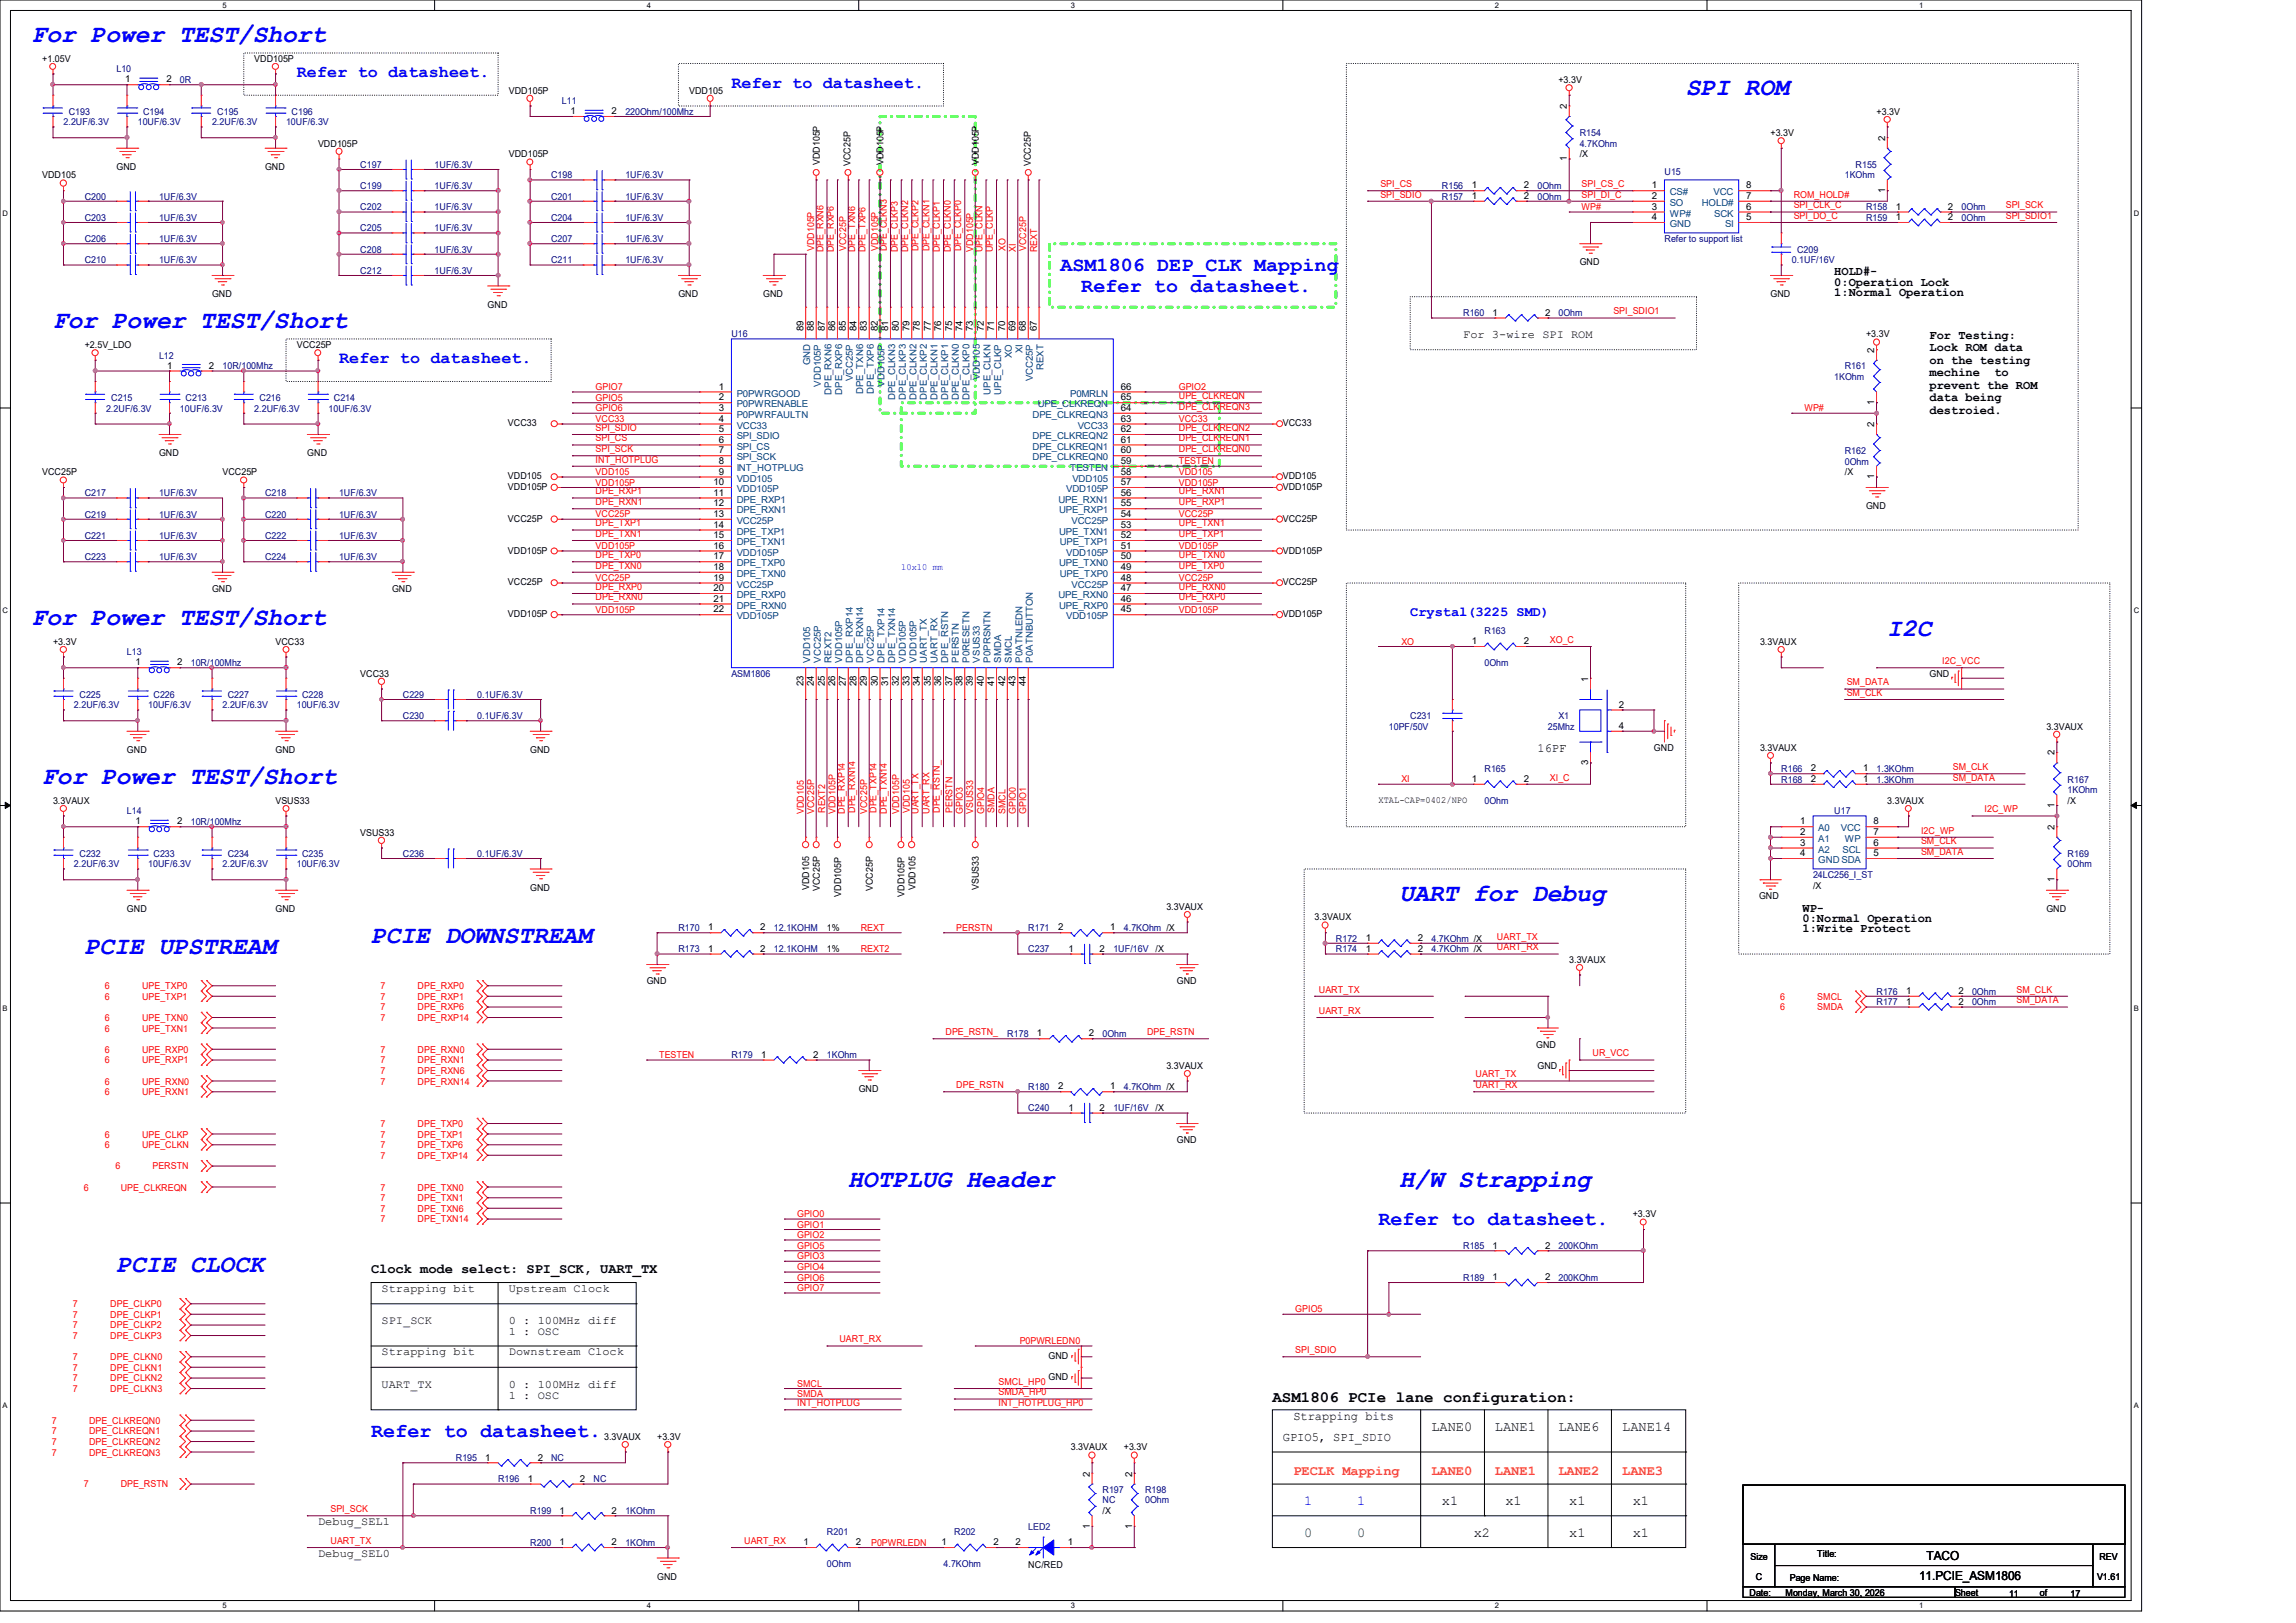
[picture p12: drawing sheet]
<svg xmlns="http://www.w3.org/2000/svg" width="297mm" height="210mm" viewBox="0 0 297 210" stroke-linecap="round" stroke-linejoin="round" font-family="sans-serif">
<defs><g id="words">
<g font-size="3.3" fill="#00f">
<text x="4.1" y="5.5">For Power TEST/Short</text>
<text x="218.1" y="12.3">SPI ROM</text>
<text x="6.9" y="42.5">For Power TEST/Short</text>
<text x="4.1" y="80.9">For Power TEST/Short</text>
<text x="244.1" y="82.3">I2C</text>
<text x="5.5" y="101.5">For Power TEST/Short</text>
<text x="181" y="116.6">UART for Debug</text>
<text x="11" y="123.4">PCIE UPSTREAM</text>
<text x="48" y="122">PCIE DOWNSTREAM</text>
<text x="109.7" y="153.6">HOTPLUG Header</text>
<text x="181" y="153.6">H/W Strapping</text>
<text x="15.1" y="164.6">PCIE CLOCK</text>
</g>
<g font-size="2.6" fill="#00f">
<text x="137.2" y="35">ASM1806 DEP_CLK Mapping</text>
<text x="139.9" y="37.8">Refer to datasheet.</text>
<text x="178.3" y="158.5">Refer to datasheet.</text>
<text x="48" y="185.9">Refer to datasheet.</text>
</g>
<g font-size="2.2" fill="#00f">
<text x="38.4" y="10">Refer to datasheet.</text>
<text x="94.6" y="11.3">Refer to datasheet.</text>
<text x="43.9" y="47">Refer to datasheet.</text>
</g>
<text font-size="2" x="164.6" y="181.4">ASM1806 PCIe lane configuration:</text>
<g font-size="1.8" fill="#00f">
<text x="182.4" y="79.7">Crystal(3225 SMD)</text>
<text x="168.7" y="194.8">1</text>
<text x="175.6" y="194.8">1</text>
</g>
<g font-size="1.8">
<text x="48" y="164.7">Clock mode select: SPI_SCK, UART_TX</text>
<text x="185.2" y="185.2">LANE0</text>
<text x="193.4" y="185.2">LANE1</text>
<text x="201.6" y="185.2">LANE6</text>
<text x="209.8" y="185.2">LANE14</text>
<text x="186.5" y="194.8">x1</text>
<text x="194.7" y="194.8">x1</text>
<text x="203" y="194.8">x1</text>
<text x="211.2" y="194.8">x1</text>
<text x="190.6" y="198.9">x2</text>
<text x="203" y="198.9">x1</text>
<text x="211.2" y="198.9">x1</text>
</g>
<g font-size="1.8" fill="#ff8000">
<text x="167.3" y="190.8">PECLK Mapping</text>
<text x="185.2" y="190.8">LANE0</text>
<text x="193.4" y="190.8">LANE1</text>
<text x="201.6" y="190.8">LANE2</text>
<text x="209.8" y="190.8">LANE3</text>
</g>
<g font-size="1.8" fill="#008000">
<text x="168.7" y="198.9">0</text>
<text x="175.6" y="198.9">0</text>
</g>
<g font-size="1.6">
<text x="237.3" y="35.6">HOLD#-</text>
<text x="237.3" y="37">0:Operation Lock</text>
<text x="237.3" y="38.4">1:Normal Operation</text>
<text x="249.6" y="43.9">For Testing:</text>
<text x="249.6" y="45.5">Lock ROM data</text>
<text x="249.6" y="47.1">on the testing</text>
<text x="249.6" y="48.7">mechine</text>
<text x="249.6" y="50.3">prevent the ROM</text>
<text x="249.6" y="51.9">data being</text>
<text x="249.6" y="53.5">destroied.</text>
<text x="258" y="48.7">to</text>
<text x="198.9" y="97.3">16PF</text>
<text x="233.2" y="119.3">0:Normal Operation</text>
<text x="233.2" y="117.9">WP-</text>
<text x="233.2" y="120.6">1:Write Protect</text>
<text x="167.3" y="183.7">Strapping bits</text>
<text x="165.9" y="186.4">GPIO5, SPI_SDIO</text>
<text x="249.2" y="201.8">TACO</text>
<text x="248.2" y="204.4">11.PCIE_ASM1806</text>
</g>
<g font-size="1.5">
<text x="189.3" y="43.7">For 3-wire SPI ROM</text>
<text x="49.4" y="167.2">Strapping bit</text>
<text x="65.8" y="167.2">Upstream Clock</text>
<text x="49.4" y="171.3">SPI_SCK</text>
<text x="65.8" y="171.3">0 : 100MHz diff</text>
<text x="65.8" y="172.8">1 : OSC</text>
<text x="49.4" y="175.4">Strapping bit</text>
<text x="49.4" y="179.5">UART_TX</text>
<text x="65.8" y="175.4">Downstream Clock</text>
<text x="65.8" y="179.5">0 : 100MHz diff</text>
<text x="65.8" y="181">1 : OSC</text>
<text x="41.1" y="197.4">Debug_SEL1</text>
<text x="41.1" y="201.5">Debug_SEL0</text>
</g>
<g font-size="1.2">
<text x="5.5" y="8">+1.05V</text>
<text x="16.2" y="10.7">1</text>
<text x="21.5" y="10.7">2</text>
<text x="32.9" y="8">VDD105P</text>
<text x="201.6" y="10.7">+3.3V</text>
<text x="65.8" y="12.1">VDD105P</text>
<text x="73.8" y="14.8">1</text>
<text x="79.1" y="14.8">2</text>
<text x="89.2" y="12.1">VDD105</text>
<text x="202.7" y="14.1" transform="rotate(-90 202.7 14.1)">2</text>
<text x="229" y="17.6">+3.3V</text>
<text x="242.7" y="14.9">+3.3V</text>
<text x="5.5" y="23.1">VDD105</text>
<text x="15.1" y="22">GND</text>
<text x="34.3" y="22">GND</text>
<text x="41.1" y="19">VDD105P</text>
<text x="65.8" y="20.3">VDD105P</text>
<text x="106" y="21.4" transform="rotate(-90 106 21.4)">VDD105P</text>
<text x="110" y="21.5" transform="rotate(-90 110 21.5)">VCC25P</text>
<text x="114.3" y="21.4" transform="rotate(-90 114.3 21.4)">VDD105P</text>
<text x="126.6" y="21.4" transform="rotate(-90 126.6 21.4)">VDD105P</text>
<text x="133.3" y="21.5" transform="rotate(-90 133.3 21.5)">VCC25P</text>
<text x="202.7" y="20.8" transform="rotate(-90 202.7 20.8)">1</text>
<text x="204.3" y="20.3">/X</text>
<text x="243.8" y="18.2" transform="rotate(-90 243.8 18.2)">2</text>
<text x="190.4" y="25.7">1</text>
<text x="190.4" y="24.4">1</text>
<text x="197.1" y="25.7">2</text>
<text x="197.1" y="24.4">2</text>
<text x="213.7" y="24.4">1</text>
<text x="213.7" y="25.7">2</text>
<text x="213.7" y="27.1">3</text>
<text x="213.7" y="28.5">4</text>
<text x="225.9" y="28.5">5</text>
<text x="225.9" y="27.1">6</text>
<text x="225.9" y="25.7">7</text>
<text x="225.9" y="24.4">8</text>
<text x="243.8" y="24.9" transform="rotate(-90 243.8 24.9)">1</text>
<text x="245.2" y="28.5">1</text>
<text x="245.2" y="27.1">1</text>
<text x="252" y="28.5">2</text>
<text x="252" y="27.1">2</text>
<text x="204.3" y="34.3">GND</text>
<text x="27.4" y="38.4">GND</text>
<text x="63.1" y="39.8">GND</text>
<text x="87.8" y="38.4">GND</text>
<text x="98.7" y="38.4">GND</text>
<text x="193.1" y="40.9">1</text>
<text x="199.9" y="40.9">2</text>
<text x="229" y="38.4">GND</text>
<text x="11" y="45">+2.5V_LDO</text>
<text x="21.6" y="47.7">1</text>
<text x="27" y="47.7">2</text>
<text x="38.4" y="45">VCC25P</text>
<text x="103.9" y="42.9" transform="rotate(-90 103.9 42.9)">89</text>
<text x="105.3" y="42.9" transform="rotate(-90 105.3 42.9)">88</text>
<text x="106.7" y="42.9" transform="rotate(-90 106.7 42.9)">87</text>
<text x="108" y="42.9" transform="rotate(-90 108 42.9)">86</text>
<text x="109.4" y="42.9" transform="rotate(-90 109.4 42.9)">85</text>
<text x="110.8" y="42.9" transform="rotate(-90 110.8 42.9)">84</text>
<text x="112.1" y="42.9" transform="rotate(-90 112.1 42.9)">83</text>
<text x="113.5" y="42.9" transform="rotate(-90 113.5 42.9)">82</text>
<text x="114.9" y="42.9" transform="rotate(-90 114.9 42.9)">81</text>
<text x="116.3" y="42.9" transform="rotate(-90 116.3 42.9)">80</text>
<text x="117.6" y="42.9" transform="rotate(-90 117.6 42.9)">79</text>
<text x="119" y="42.9" transform="rotate(-90 119 42.9)">78</text>
<text x="120.4" y="42.9" transform="rotate(-90 120.4 42.9)">77</text>
<text x="121.8" y="42.9" transform="rotate(-90 121.8 42.9)">76</text>
<text x="123.1" y="42.9" transform="rotate(-90 123.1 42.9)">75</text>
<text x="124.5" y="42.9" transform="rotate(-90 124.5 42.9)">74</text>
<text x="125.9" y="42.9" transform="rotate(-90 125.9 42.9)">73</text>
<text x="127.3" y="42.9" transform="rotate(-90 127.3 42.9)">72</text>
<text x="128.6" y="42.9" transform="rotate(-90 128.6 42.9)">71</text>
<text x="130" y="42.9" transform="rotate(-90 130 42.9)">70</text>
<text x="131.4" y="42.9" transform="rotate(-90 131.4 42.9)">69</text>
<text x="132.7" y="42.9" transform="rotate(-90 132.7 42.9)">68</text>
<text x="134.1" y="42.9" transform="rotate(-90 134.1 42.9)">67</text>
<text x="241.4" y="43.6">+3.3V</text>
<text x="242.4" y="45.6" transform="rotate(-90 242.4 45.6)">2</text>
<text x="93" y="50.4">1</text>
<text x="93" y="51.8">2</text>
<text x="93" y="53.2">3</text>
<text x="145" y="53.2">64</text>
<text x="145" y="51.8">65</text>
<text x="145" y="50.4">66</text>
<text x="242.4" y="52.4" transform="rotate(-90 242.4 52.4)">1</text>
<text x="20.6" y="59">GND</text>
<text x="39.8" y="59">GND</text>
<text x="65.7" y="55.2">VCC33</text>
<text x="93" y="54.6">4</text>
<text x="93" y="57.3">6</text>
<text x="93" y="58.7">7</text>
<text x="93" y="55.9">5</text>
<text x="145" y="58.7">60</text>
<text x="145" y="57.3">61</text>
<text x="145" y="55.9">62</text>
<text x="145" y="54.6">63</text>
<text x="165.9" y="55.2">VCC33</text>
<text x="242.4" y="55.2" transform="rotate(-90 242.4 55.2)">2</text>
<text x="5.5" y="61.5">VCC25P</text>
<text x="28.8" y="61.5">VCC25P</text>
<text x="65.7" y="62">VDD105</text>
<text x="65.7" y="63.4">VDD105P</text>
<text x="92.3" y="62.8">10</text>
<text x="92.3" y="64.1">11</text>
<text x="92.3" y="65.5">12</text>
<text x="93" y="60">8</text>
<text x="93" y="61.4">9</text>
<text x="145" y="65.5">55</text>
<text x="145" y="64.1">56</text>
<text x="145" y="62.8">57</text>
<text x="145" y="61.4">58</text>
<text x="145" y="60">59</text>
<text x="165.9" y="62">VDD105</text>
<text x="165.9" y="63.4">VDD105P</text>
<text x="238.6" y="61.5">/X</text>
<text x="241.4" y="65.9">GND</text>
<text x="242.4" y="62" transform="rotate(-90 242.4 62)">1</text>
<text x="65.7" y="67.5">VCC25P</text>
<text x="65.7" y="71.6">VDD105P</text>
<text x="92.3" y="66.9">13</text>
<text x="92.3" y="68.3">14</text>
<text x="92.3" y="69.6">15</text>
<text x="92.3" y="71">16</text>
<text x="145" y="71">51</text>
<text x="145" y="69.6">52</text>
<text x="145" y="68.3">53</text>
<text x="145" y="66.9">54</text>
<text x="165.9" y="67.5">VCC25P</text>
<text x="165.9" y="71.6">VDD105P</text>
<text x="27.4" y="76.6">GND</text>
<text x="50.7" y="76.6">GND</text>
<text x="65.7" y="75.7">VCC25P</text>
<text x="92.3" y="72.4">17</text>
<text x="92.3" y="73.7">18</text>
<text x="92.3" y="75.1">19</text>
<text x="92.3" y="76.5">20</text>
<text x="92.3" y="77.9">21</text>
<text x="145" y="77.9">46</text>
<text x="145" y="76.5">47</text>
<text x="145" y="75.1">48</text>
<text x="145" y="73.7">49</text>
<text x="145" y="72.4">50</text>
<text x="165.9" y="75.7">VCC25P</text>
<text x="6.9" y="83.4">+3.3V</text>
<text x="35.6" y="83.4">VCC33</text>
<text x="65.7" y="79.8">VDD105P</text>
<text x="92.3" y="79.2">22</text>
<text x="145" y="79.2">45</text>
<text x="165.9" y="79.8">VDD105P</text>
<text x="190.4" y="83.4">1</text>
<text x="197.1" y="83.4">2</text>
<text x="227.7" y="83.4">3.3VAUX</text>
<text x="17.5" y="86.1">1</text>
<text x="22.9" y="86.1">2</text>
<text x="46.6" y="87.5">VCC33</text>
<text x="103.9" y="88.7" transform="rotate(-90 103.9 88.7)">23</text>
<text x="105.3" y="88.7" transform="rotate(-90 105.3 88.7)">24</text>
<text x="106.7" y="88.7" transform="rotate(-90 106.7 88.7)">25</text>
<text x="108" y="88.7" transform="rotate(-90 108 88.7)">26</text>
<text x="109.4" y="88.7" transform="rotate(-90 109.4 88.7)">27</text>
<text x="110.8" y="88.7" transform="rotate(-90 110.8 88.7)">28</text>
<text x="112.1" y="88.7" transform="rotate(-90 112.1 88.7)">29</text>
<text x="113.5" y="88.7" transform="rotate(-90 113.5 88.7)">30</text>
<text x="114.9" y="88.7" transform="rotate(-90 114.9 88.7)">31</text>
<text x="116.3" y="88.7" transform="rotate(-90 116.3 88.7)">32</text>
<text x="117.6" y="88.7" transform="rotate(-90 117.6 88.7)">33</text>
<text x="119" y="88.7" transform="rotate(-90 119 88.7)">34</text>
<text x="120.4" y="88.7" transform="rotate(-90 120.4 88.7)">35</text>
<text x="121.8" y="88.7" transform="rotate(-90 121.8 88.7)">36</text>
<text x="123.1" y="88.7" transform="rotate(-90 123.1 88.7)">37</text>
<text x="124.5" y="88.7" transform="rotate(-90 124.5 88.7)">38</text>
<text x="125.9" y="88.7" transform="rotate(-90 125.9 88.7)">39</text>
<text x="127.3" y="88.7" transform="rotate(-90 127.3 88.7)">40</text>
<text x="128.6" y="88.7" transform="rotate(-90 128.6 88.7)">41</text>
<text x="130" y="88.7" transform="rotate(-90 130 88.7)">42</text>
<text x="131.4" y="88.7" transform="rotate(-90 131.4 88.7)">43</text>
<text x="132.7" y="88.7" transform="rotate(-90 132.7 88.7)">44</text>
<text x="205.4" y="88.2" transform="rotate(-90 205.4 88.2)">1</text>
<text x="249.6" y="87.5">GND</text>
<text x="209.4" y="91.6">2</text>
<text x="209.4" y="94.3">4</text>
<text x="264.7" y="94.4">3.3VAUX</text>
<text x="16.4" y="97.4">GND</text>
<text x="35.6" y="97.4">GND</text>
<text x="68.6" y="97.4">GND</text>
<text x="190.4" y="101.2">1</text>
<text x="197.1" y="101.2">2</text>
<text x="205.4" y="99" transform="rotate(-90 205.4 99)">3</text>
<text x="214" y="97.2">GND</text>
<text x="227.7" y="97.2">3.3VAUX</text>
<text x="234.2" y="101.2">2</text>
<text x="234.2" y="99.8">2</text>
<text x="241" y="101.2">1</text>
<text x="241" y="99.8">1</text>
<text x="265.8" y="97.7" transform="rotate(-90 265.8 97.7)">2</text>
<text x="6.9" y="104">3.3VAUX</text>
<text x="17.5" y="106.7">1</text>
<text x="22.9" y="106.7">2</text>
<text x="35.6" y="104">VSUS33</text>
<text x="178.3" y="103.9">XTAL-CAP=0402/NPO</text>
<text x="232.9" y="106.7">1</text>
<text x="242.4" y="106.7">8</text>
<text x="244.1" y="104">3.3VAUX</text>
<text x="265.8" y="107.4" transform="rotate(-90 265.8 107.4)">2</text>
<text x="265.8" y="104.5" transform="rotate(-90 265.8 104.5)">1</text>
<text x="267.5" y="104">/X</text>
<text x="46.6" y="108.1">VSUS33</text>
<text x="232.9" y="108">2</text>
<text x="232.9" y="109.4">3</text>
<text x="232.9" y="110.8">4</text>
<text x="242.4" y="108">7</text>
<text x="242.4" y="109.4">6</text>
<text x="242.4" y="110.8">5</text>
<text x="16.4" y="118">GND</text>
<text x="35.6" y="118">GND</text>
<text x="68.6" y="115.2">GND</text>
<text x="104.7" y="115.2" transform="rotate(-90 104.7 115.2)">VDD105</text>
<text x="106" y="115.3" transform="rotate(-90 106 115.3)">VCC25P</text>
<text x="108.8" y="116" transform="rotate(-90 108.8 116)">VDD105P</text>
<text x="112.9" y="115.3" transform="rotate(-90 112.9 115.3)">VCC25P</text>
<text x="117" y="116" transform="rotate(-90 117 116)">VDD105P</text>
<text x="118.4" y="115.2" transform="rotate(-90 118.4 115.2)">VDD105</text>
<text x="126.6" y="115.2" transform="rotate(-90 126.6 115.2)">VSUS33</text>
<text x="150.9" y="117.7">3.3VAUX</text>
<text x="170.1" y="119.1">3.3VAUX</text>
<text x="227.5" y="116.3">GND</text>
<text x="234.5" y="115">/X</text>
<text x="264.7" y="118">GND</text>
<text x="265.8" y="114.1" transform="rotate(-90 265.8 114.1)">1</text>
<text x="91.6" y="123.1">1</text>
<text x="91.6" y="120.4">1</text>
<text x="98.3" y="123.1">2</text>
<text x="98.3" y="120.4">2</text>
<text x="107" y="123.2">1%</text>
<text x="107" y="120.4">1%</text>
<text x="136.9" y="120.4">2</text>
<text x="138.2" y="123.1">1</text>
<text x="142.2" y="123.1">2</text>
<text x="143.6" y="120.4">1</text>
<text x="149.5" y="123.2">/X</text>
<text x="176.7" y="123.1">1</text>
<text x="176.7" y="121.8">1</text>
<text x="183.4" y="123.1">2</text>
<text x="183.4" y="121.8">2</text>
<text x="203" y="124.6">3.3VAUX</text>
<text x="83.7" y="127.3">GND</text>
<text x="152.2" y="127.3">GND</text>
<text x="246.6" y="130">1</text>
<text x="246.6" y="128.6">1</text>
<text x="253.3" y="130">2</text>
<text x="253.3" y="128.6">2</text>
<text x="98.5" y="136.9">1</text>
<text x="105.2" y="136.9">2</text>
<text x="134.1" y="134.1">1</text>
<text x="140.8" y="134.1">2</text>
<text x="198.7" y="135.6">GND</text>
<text x="111.1" y="141.3">GND</text>
<text x="136.9" y="141">2</text>
<text x="138.2" y="143.7">1</text>
<text x="142.2" y="143.7">2</text>
<text x="143.6" y="141">1</text>
<text x="149.5" y="143.8">/X</text>
<text x="150.9" y="138.3">3.3VAUX</text>
<text x="198.9" y="138.3">GND</text>
<text x="152.2" y="147.9">GND</text>
<text x="193.1" y="161.5">1</text>
<text x="199.9" y="161.5">2</text>
<text x="211.2" y="157.5">+3.3V</text>
<text x="193.1" y="165.7">1</text>
<text x="199.9" y="165.7">2</text>
<text x="135.6" y="178.6">GND</text>
<text x="135.6" y="175.9">GND</text>
<text x="62.8" y="189">1</text>
<text x="68.3" y="191.7">1</text>
<text x="69.6" y="189">2</text>
<text x="75" y="191.7">2</text>
<text x="78.1" y="186.3">3.3VAUX</text>
<text x="85" y="186.3">+3.3V</text>
<text x="138.5" y="187.7">3.3VAUX</text>
<text x="141" y="191.1" transform="rotate(-90 141 191.1)">2</text>
<text x="145.4" y="187.7">+3.3V</text>
<text x="146.4" y="191.1" transform="rotate(-90 146.4 191.1)">2</text>
<text x="72.4" y="195.8">1</text>
<text x="79.1" y="195.8">2</text>
<text x="141" y="197.8" transform="rotate(-90 141 197.8)">1</text>
<text x="142.6" y="195.9">/X</text>
<text x="146.4" y="197.8" transform="rotate(-90 146.4 197.8)">1</text>
<text x="72.4" y="199.9">1</text>
<text x="79.1" y="199.9">2</text>
<text x="103.9" y="199.9">1</text>
<text x="110.7" y="199.9">2</text>
<text x="121.8" y="199.9">1</text>
<text x="128.5" y="199.9">2</text>
<text x="131.4" y="199.9">2</text>
<text x="133" y="202.9">NC/RED</text>
<text x="138.1" y="199.9">1</text>
<text x="226.4" y="201.8">Size</text>
<text x="235.1" y="201.5">Title:</text>
<text x="271.6" y="201.8">REV</text>
<text x="85" y="204.4">GND</text>
<text x="226.3" y="206.5">Date:</text>
<text x="227.1" y="204.4">C</text>
<text x="231" y="206.5">Monday, March 30, 2026</text>
<text x="231.5" y="204.6">Page Name:</text>
<text x="252.9" y="206.5">Sheet</text>
<text x="259.9" y="206.6">11</text>
<text x="263.9" y="206.5">of</text>
<text x="267.8" y="206.6">17</text>
<text x="271.3" y="204.4">V1.61</text>
</g>
<g font-size="1.2" fill="#000080">
<text x="15.1" y="9.4">L10</text>
<text x="23.3" y="10.7">0R</text>
<text x="8.2" y="16.2">2.2UF/6.3V</text>
<text x="8.9" y="14.9">C193</text>
<text x="17.8" y="16.2">10UF/6.3V</text>
<text x="18.5" y="14.9">C194</text>
<text x="27.4" y="16.2">2.2UF/6.3V</text>
<text x="28.1" y="14.9">C195</text>
<text x="37" y="16.2">10UF/6.3V</text>
<text x="37.7" y="14.9">C196</text>
<text x="72.7" y="13.5">L11</text>
<text x="80.9" y="14.9">220Ohm/100Mhz</text>
<text x="204.3" y="17.6">R154</text>
<text x="46.6" y="21.7">C197</text>
<text x="56.2" y="21.7">1UF/6.3V</text>
<text x="71.3" y="23.1">C198</text>
<text x="80.9" y="23.1">1UF/6.3V</text>
<text x="204.3" y="19">4.7KOhm</text>
<text x="215.3" y="22.6">U15</text>
<text x="238.6" y="23.1">1KOhm</text>
<text x="240" y="21.7">R155</text>
<text x="11" y="28.6">C203</text>
<text x="11" y="25.8">C200</text>
<text x="20.6" y="28.6">1UF/6.3V</text>
<text x="20.6" y="25.8">1UF/6.3V</text>
<text x="46.6" y="27.2">C202</text>
<text x="46.6" y="29.9">C205</text>
<text x="46.6" y="24.4">C199</text>
<text x="56.2" y="27.2">1UF/6.3V</text>
<text x="56.2" y="29.9">1UF/6.3V</text>
<text x="56.2" y="24.4">1UF/6.3V</text>
<text x="71.3" y="25.8">C201</text>
<text x="71.3" y="28.6">C204</text>
<text x="80.9" y="25.8">1UF/6.3V</text>
<text x="80.9" y="28.6">1UF/6.3V</text>
<text x="186.5" y="25.8">R157</text>
<text x="186.5" y="24.4">R156</text>
<text x="198.9" y="25.8">0Ohm</text>
<text x="198.9" y="24.4">0Ohm</text>
<text x="241.4" y="28.6">R159</text>
<text x="241.4" y="27.2">R158</text>
<text x="253.7" y="28.6">0Ohm</text>
<text x="253.7" y="27.2">0Ohm</text>
<text x="11" y="34">C210</text>
<text x="11" y="31.3">C206</text>
<text x="20.6" y="34">1UF/6.3V</text>
<text x="20.6" y="31.3">1UF/6.3V</text>
<text x="46.6" y="32.7">C208</text>
<text x="46.6" y="35.4">C212</text>
<text x="56.2" y="32.7">1UF/6.3V</text>
<text x="56.2" y="35.4">1UF/6.3V</text>
<text x="71.3" y="31.3">C207</text>
<text x="71.3" y="34">C211</text>
<text x="80.9" y="31.3">1UF/6.3V</text>
<text x="80.9" y="34">1UF/6.3V</text>
<text x="215.3" y="31.3">Refer to support list</text>
<text x="231.8" y="34">0.1UF/16V</text>
<text x="232.5" y="32.7">C209</text>
<text x="189.3" y="40.9">R160</text>
<text x="201.6" y="40.9">0Ohm</text>
<text x="20.6" y="46.4">L12</text>
<text x="28.8" y="47.8">10R/100Mhz</text>
<text x="94.6" y="43.6">U16</text>
<text x="238.6" y="47.8">R161</text>
<text x="13.7" y="53.3">2.2UF/6.3V</text>
<text x="14.4" y="51.9">C215</text>
<text x="23.3" y="53.3">10UF/6.3V</text>
<text x="24" y="51.9">C213</text>
<text x="32.9" y="53.3">2.2UF/6.3V</text>
<text x="33.6" y="51.9">C216</text>
<text x="42.5" y="53.3">10UF/6.3V</text>
<text x="43.2" y="51.9">C214</text>
<text x="237.3" y="49.1">1KOhm</text>
<text x="238.6" y="58.7">R162</text>
<text x="11" y="64.2">C217</text>
<text x="20.6" y="64.2">1UF/6.3V</text>
<text x="34.3" y="64.2">C218</text>
<text x="43.9" y="64.2">1UF/6.3V</text>
<text x="238.6" y="60.1">0Ohm</text>
<text x="11" y="67">C219</text>
<text x="11" y="69.7">C221</text>
<text x="20.6" y="67">1UF/6.3V</text>
<text x="20.6" y="69.7">1UF/6.3V</text>
<text x="34.3" y="67">C220</text>
<text x="34.3" y="69.7">C222</text>
<text x="43.9" y="67">1UF/6.3V</text>
<text x="43.9" y="69.7">1UF/6.3V</text>
<text x="11" y="72.4">C223</text>
<text x="20.6" y="72.4">1UF/6.3V</text>
<text x="34.3" y="72.4">C224</text>
<text x="43.9" y="72.4">1UF/6.3V</text>
<text x="192" y="82">R163</text>
<text x="16.4" y="84.8">L13</text>
<text x="24.7" y="86.1">10R/100Mhz</text>
<text x="94.6" y="87.5">ASM1806</text>
<text x="192" y="86.1">0Ohm</text>
<text x="9.6" y="91.7">2.2UF/6.3V</text>
<text x="10.3" y="90.3">C225</text>
<text x="19.2" y="91.7">10UF/6.3V</text>
<text x="19.9" y="90.3">C226</text>
<text x="28.8" y="91.7">2.2UF/6.3V</text>
<text x="29.5" y="90.3">C227</text>
<text x="38.4" y="91.7">10UF/6.3V</text>
<text x="39.1" y="90.3">C228</text>
<text x="52.1" y="90.3">C229</text>
<text x="52.1" y="93">C230</text>
<text x="61.7" y="90.3">0.1UF/6.3V</text>
<text x="61.7" y="93">0.1UF/6.3V</text>
<text x="179.7" y="94.4">10PF/50V</text>
<text x="182.4" y="93">C231</text>
<text x="200.2" y="94.4">25Mhz</text>
<text x="201.6" y="93">X1</text>
<text x="192" y="99.9">R165</text>
<text x="230.4" y="101.3">R168</text>
<text x="230.4" y="99.9">R166</text>
<text x="242.7" y="101.3">1.3KOhm</text>
<text x="242.7" y="99.9">1.3KOhm</text>
<text x="267.5" y="101.3">R167</text>
<text x="16.4" y="105.4">L14</text>
<text x="24.7" y="106.7">10R/100Mhz</text>
<text x="192" y="104">0Ohm</text>
<text x="237.3" y="105.4">U17</text>
<text x="267.5" y="102.6">1KOhm</text>
<text x="9.6" y="112.2">2.2UF/6.3V</text>
<text x="10.3" y="110.9">C232</text>
<text x="19.2" y="112.2">10UF/6.3V</text>
<text x="19.9" y="110.9">C233</text>
<text x="28.8" y="112.2">2.2UF/6.3V</text>
<text x="29.5" y="110.9">C234</text>
<text x="38.4" y="112.2">10UF/6.3V</text>
<text x="39.1" y="110.9">C235</text>
<text x="52.1" y="110.9">C236</text>
<text x="61.7" y="110.9">0.1UF/6.3V</text>
<text x="234.5" y="113.6">24LC256_I_ST</text>
<text x="267.5" y="110.9">R169</text>
<text x="267.5" y="112.2">0Ohm</text>
<text x="87.8" y="123.2">R173</text>
<text x="87.8" y="120.4">R170</text>
<text x="100.1" y="123.2">12.1KOHM</text>
<text x="100.1" y="120.4">12.1KOHM</text>
<text x="133" y="123.2">C237</text>
<text x="133" y="120.4">R171</text>
<text x="144" y="123.2">1UF/16V</text>
<text x="145.4" y="120.4">4.7KOhm /X</text>
<text x="172.8" y="123.2">R174</text>
<text x="172.8" y="121.8">R172</text>
<text x="185.2" y="123.2">4.7KOhm /X</text>
<text x="185.2" y="121.8">4.7KOhm /X</text>
<text x="242.7" y="130">R177</text>
<text x="242.7" y="128.7">R176</text>
<text x="255.1" y="130">0Ohm</text>
<text x="255.1" y="128.7">0Ohm</text>
<text x="94.6" y="136.9">R179</text>
<text x="107" y="136.9">1KOhm</text>
<text x="130.3" y="134.2">R178</text>
<text x="142.6" y="134.2">0Ohm</text>
<text x="133" y="143.8">C240</text>
<text x="133" y="141">R180</text>
<text x="144" y="143.8">1UF/16V</text>
<text x="145.4" y="141">4.7KOhm /X</text>
<text x="189.3" y="161.6">R185</text>
<text x="201.6" y="161.6">200KOhm</text>
<text x="189.3" y="165.7">R189</text>
<text x="201.6" y="165.7">200KOhm</text>
<text x="59" y="189">R195</text>
<text x="64.4" y="191.8">R196</text>
<text x="71.3" y="189">NC</text>
<text x="76.8" y="191.8">NC</text>
<text x="68.6" y="195.9">R199</text>
<text x="80.9" y="195.9">1KOhm</text>
<text x="133" y="198">LED2</text>
<text x="142.6" y="193.2">R197</text>
<text x="142.6" y="194.5">NC</text>
<text x="148.1" y="193.2">R198</text>
<text x="148.1" y="194.5">0Ohm</text>
<text x="68.6" y="200">R200</text>
<text x="80.9" y="200">1KOhm</text>
<text x="107" y="198.6">R201</text>
<text x="107" y="202.7">0Ohm</text>
<text x="122" y="202.7">4.7KOhm</text>
<text x="123.4" y="198.6">R202</text>
</g>
<g font-size="1.2" fill="#f00">
<text x="178.6" y="24.2">SPI_CS</text>
<text x="178.6" y="25.6">SPI_SDIO</text>
<text x="204.6" y="24.2">SPI_CS_C</text>
<text x="204.6" y="25.6">SPI_DI_C</text>
<text x="204.6" y="27.2">WP#</text>
<text x="232" y="27">SPI_CLK_C</text>
<text x="232" y="28.3">SPI_DO_C</text>
<text x="232" y="25.6">ROM_HOLD#</text>
<text x="259.5" y="28.3">SPI_SDIO1</text>
<text x="259.5" y="27">SPI_SCK</text>
<text x="105.3" y="32.5" transform="rotate(-90 105.3 32.5)">VDD105P</text>
<text x="106.5" y="32.6" transform="rotate(-90 106.5 32.6)">DPE_RXN6</text>
<text x="107.9" y="32.6" transform="rotate(-90 107.9 32.6)">DPE_RXP6</text>
<text x="109.5" y="32.5" transform="rotate(-90 109.5 32.5)">VCC25P</text>
<text x="110.6" y="32.6" transform="rotate(-90 110.6 32.6)">DPE_TXN6</text>
<text x="112" y="32.6" transform="rotate(-90 112 32.6)">DPE_TXP6</text>
<text x="113.6" y="32.5" transform="rotate(-90 113.6 32.5)">VDD105P</text>
<text x="114.7" y="32.5" transform="rotate(-90 114.7 32.5)">DPE_CLKN3</text>
<text x="116.1" y="32.6" transform="rotate(-90 116.1 32.6)">DPE_CLKP3</text>
<text x="117.5" y="32.6" transform="rotate(-90 117.5 32.6)">DPE_CLKN2</text>
<text x="118.8" y="32.5" transform="rotate(-90 118.8 32.5)">DPE_CLKP2</text>
<text x="120.2" y="32.5" transform="rotate(-90 120.2 32.5)">DPE_CLKN1</text>
<text x="121.6" y="32.6" transform="rotate(-90 121.6 32.6)">DPE_CLKP1</text>
<text x="123" y="32.6" transform="rotate(-90 123 32.6)">DPE_CLKN0</text>
<text x="124.3" y="32.5" transform="rotate(-90 124.3 32.5)">DPE_CLKP0</text>
<text x="125.9" y="32.6" transform="rotate(-90 125.9 32.6)">VDD105P</text>
<text x="127.1" y="32.6" transform="rotate(-90 127.1 32.6)">UPE_CLKN</text>
<text x="128.4" y="32.6" transform="rotate(-90 128.4 32.6)">UPE_CLKP</text>
<text x="130" y="32.5" transform="rotate(-90 130 32.5)">XO</text>
<text x="131.4" y="32.6" transform="rotate(-90 131.4 32.6)">XI</text>
<text x="132.8" y="32.5" transform="rotate(-90 132.8 32.5)">VCC25P</text>
<text x="134.2" y="32.6" transform="rotate(-90 134.2 32.6)">REXT</text>
<text x="208.7" y="40.7">SPI_SDIO1</text>
<text x="77" y="50.5">GPIO7</text>
<text x="77" y="51.9">GPIO5</text>
<text x="77" y="53.2">GPIO6</text>
<text x="152.5" y="50.5">GPIO2</text>
<text x="152.5" y="51.6">UPE_CLKREQN</text>
<text x="152.5" y="53">DPE_CLKREQN3</text>
<text x="233.4" y="53.2">WP#</text>
<text x="77" y="57.1">SPI_CS</text>
<text x="77" y="54.6">VCC33</text>
<text x="77" y="55.8">SPI_SDIO</text>
<text x="77" y="58.5">SPI_SCK</text>
<text x="77" y="59.9">INT_HOTPLUG</text>
<text x="152.5" y="57.1">DPE_CLKREQN1</text>
<text x="152.5" y="54.6">VCC33</text>
<text x="152.5" y="58.5">DPE_CLKREQN0</text>
<text x="152.5" y="55.8">DPE_CLKREQN2</text>
<text x="77" y="65.4">DPE_RXN1</text>
<text x="77" y="64">DPE_RXP1</text>
<text x="77" y="61.5">VDD105</text>
<text x="77" y="62.8">VDD105P</text>
<text x="152.5" y="64">UPE_RXN1</text>
<text x="152.5" y="65.4">UPE_RXP1</text>
<text x="152.5" y="62.8">VDD105P</text>
<text x="152.5" y="61.5">VDD105</text>
<text x="152.5" y="60.1">TESTEN</text>
<text x="77" y="66.9">VCC25P</text>
<text x="77" y="68.1">DPE_TXP1</text>
<text x="77" y="69.5">DPE_TXN1</text>
<text x="77" y="71">VDD105P</text>
<text x="152.5" y="71">VDD105P</text>
<text x="152.5" y="69.5">UPE_TXP1</text>
<text x="152.5" y="68.1">UPE_TXN1</text>
<text x="152.5" y="66.9">VCC25P</text>
<text x="77" y="72.2">DPE_TXP0</text>
<text x="77" y="73.6">DPE_TXN0</text>
<text x="77" y="75.2">VCC25P</text>
<text x="77" y="76.3">DPE_RXP0</text>
<text x="77" y="77.7">DPE_RXN0</text>
<text x="152.5" y="75.2">VCC25P</text>
<text x="152.5" y="76.3">UPE_RXN0</text>
<text x="152.5" y="77.7">UPE_RXP0</text>
<text x="152.5" y="73.6">UPE_TXP0</text>
<text x="152.5" y="72.2">UPE_TXN0</text>
<text x="77" y="79.3">VDD105P</text>
<text x="152.5" y="79.3">VDD105P</text>
<text x="181.3" y="83.4">XO</text>
<text x="200.5" y="83.2">XO_C</text>
<text x="238.9" y="88.7">SM_DATA</text>
<text x="251.2" y="85.9">I2C_VCC</text>
<text x="238.9" y="90">SM_CLK</text>
<text x="181.3" y="101.2">XI</text>
<text x="200.5" y="101">XI_C</text>
<text x="252.6" y="99.7">SM_CLK</text>
<text x="252.6" y="101">SM_DATA</text>
<text x="104" y="105.3" transform="rotate(-90 104 105.3)">VDD105</text>
<text x="105.3" y="105.3" transform="rotate(-90 105.3 105.3)">VCC25P</text>
<text x="106.7" y="105.2" transform="rotate(-90 106.7 105.2)">REXT2</text>
<text x="108.1" y="105.3" transform="rotate(-90 108.1 105.3)">VDD105P</text>
<text x="109.3" y="105.3" transform="rotate(-90 109.3 105.3)">DPE_RXP14</text>
<text x="110.6" y="105.2" transform="rotate(-90 110.6 105.2)">DPE_RXN14</text>
<text x="112.2" y="105.3" transform="rotate(-90 112.2 105.3)">VCC25P</text>
<text x="113.4" y="105.2" transform="rotate(-90 113.4 105.2)">DPE_TXP14</text>
<text x="114.7" y="105.3" transform="rotate(-90 114.7 105.3)">DPE_TXN14</text>
<text x="116.3" y="105.3" transform="rotate(-90 116.3 105.3)">VDD105P</text>
<text x="117.7" y="105.2" transform="rotate(-90 117.7 105.2)">VDD105</text>
<text x="118.8" y="105.3" transform="rotate(-90 118.8 105.3)">UART_TX</text>
<text x="120.2" y="105.3" transform="rotate(-90 120.2 105.3)">UART_RX</text>
<text x="121.6" y="105.2" transform="rotate(-90 121.6 105.2)">DPE_RSTN_</text>
<text x="123.2" y="105.2" transform="rotate(-90 123.2 105.2)">PERSTN</text>
<text x="124.5" y="105.3" transform="rotate(-90 124.5 105.3)">GPIO3</text>
<text x="125.9" y="105.3" transform="rotate(-90 125.9 105.3)">VSUS33</text>
<text x="127.3" y="105.3" transform="rotate(-90 127.3 105.3)">GPIO4</text>
<text x="128.7" y="105.2" transform="rotate(-90 128.7 105.2)">SMDA</text>
<text x="130" y="105.3" transform="rotate(-90 130 105.3)">SMCL</text>
<text x="131.4" y="105.3" transform="rotate(-90 131.4 105.3)">GPIO0</text>
<text x="132.8" y="105.3" transform="rotate(-90 132.8 105.3)">GPIO1</text>
<text x="248.5" y="107.9">I2C_WP</text>
<text x="256.7" y="105.1">I2C_WP</text>
<text x="248.5" y="109.3">SM_CLK</text>
<text x="248.5" y="110.6">SM_DATA</text>
<text x="111.3" y="123.2">REXT2</text>
<text x="111.3" y="120.4">REXT</text>
<text x="123.7" y="120.4">PERSTN</text>
<text x="193.6" y="123">UART_RX</text>
<text x="193.6" y="121.6">UART_TX</text>
<text x="13.5" y="128">6</text>
<text x="13.5" y="129.4">6</text>
<text x="18.4" y="128">UPE_TXP0</text>
<text x="18.4" y="129.4">UPE_TXP1</text>
<text x="49.2" y="129.4">7</text>
<text x="49.2" y="128">7</text>
<text x="49.2" y="130.7">7</text>
<text x="54" y="129.4">DPE_RXP1</text>
<text x="54" y="128">DPE_RXP0</text>
<text x="54" y="130.7">DPE_RXP6</text>
<text x="170.6" y="131.2">UART_RX</text>
<text x="170.6" y="128.4">UART_TX</text>
<text x="230.3" y="130.7">6</text>
<text x="230.3" y="129.4">6</text>
<text x="235.1" y="130.7">SMDA</text>
<text x="235.1" y="129.4">SMCL</text>
<text x="260.9" y="129.8">SM_DATA</text>
<text x="260.9" y="128.4">SM_CLK</text>
<text x="13.5" y="132.1">6</text>
<text x="13.5" y="133.5">6</text>
<text x="13.5" y="136.2">6</text>
<text x="13.5" y="137.6">6</text>
<text x="18.4" y="132.1">UPE_TXN0</text>
<text x="18.4" y="133.5">UPE_TXN1</text>
<text x="18.4" y="136.2">UPE_RXP0</text>
<text x="18.4" y="137.6">UPE_RXP1</text>
<text x="49.2" y="136.2">7</text>
<text x="49.2" y="137.6">7</text>
<text x="49.2" y="132.1">7</text>
<text x="54" y="136.2">DPE_RXN0</text>
<text x="54" y="137.6">DPE_RXN1</text>
<text x="54" y="132.1">DPE_RXP14</text>
<text x="85.3" y="136.9">TESTEN</text>
<text x="122.3" y="133.9">DPE_RSTN_</text>
<text x="148.4" y="133.9">DPE_RSTN</text>
<text x="206" y="136.7">UR_VCC</text>
<text x="13.5" y="141.7">6</text>
<text x="13.5" y="140.3">6</text>
<text x="18.4" y="141.7">UPE_RXN1</text>
<text x="18.4" y="140.3">UPE_RXN0</text>
<text x="49.2" y="139">7</text>
<text x="49.2" y="140.3">7</text>
<text x="54" y="139">DPE_RXN6</text>
<text x="54" y="140.3">DPE_RXN14</text>
<text x="123.7" y="140.8">DPE_RSTN</text>
<text x="190.9" y="139.4">UART_TX</text>
<text x="190.9" y="140.8">UART_RX</text>
<text x="13.5" y="147.2">6</text>
<text x="13.5" y="148.6">6</text>
<text x="18.4" y="147.2">UPE_CLKP</text>
<text x="18.4" y="148.6">UPE_CLKN</text>
<text x="49.2" y="147.2">7</text>
<text x="49.2" y="145.8">7</text>
<text x="49.2" y="148.6">7</text>
<text x="49.2" y="149.9">7</text>
<text x="54" y="147.2">DPE_TXP1</text>
<text x="54" y="145.8">DPE_TXP0</text>
<text x="54" y="148.6">DPE_TXP6</text>
<text x="54" y="149.9">DPE_TXP14</text>
<text x="10.8" y="154.1">6</text>
<text x="14.9" y="151.3">6</text>
<text x="15.6" y="154.1">UPE_CLKREQN</text>
<text x="19.7" y="151.3">PERSTN</text>
<text x="49.2" y="155.4">7</text>
<text x="49.2" y="154.1">7</text>
<text x="54" y="155.4">DPE_TXN1</text>
<text x="54" y="154.1">DPE_TXN0</text>
<text x="49.2" y="158.2">7</text>
<text x="49.2" y="156.8">7</text>
<text x="54" y="158.2">DPE_TXN14</text>
<text x="54" y="156.8">DPE_TXN6</text>
<text x="103.1" y="157.5">GPIO0</text>
<text x="103.1" y="158.8">GPIO1</text>
<text x="103.1" y="160.2">GPIO2</text>
<text x="103.1" y="161.6">GPIO5</text>
<text x="103.1" y="162.9">GPIO3</text>
<text x="103.1" y="164.3">GPIO4</text>
<text x="103.1" y="165.7">GPIO6</text>
<text x="103.1" y="167">GPIO7</text>
<text x="9.4" y="169.2">7</text>
<text x="9.4" y="173.3">7</text>
<text x="9.4" y="171.9">7</text>
<text x="9.4" y="170.5">7</text>
<text x="14.3" y="169.2">DPE_CLKP0</text>
<text x="14.3" y="173.3">DPE_CLKP3</text>
<text x="14.3" y="171.9">DPE_CLKP2</text>
<text x="14.3" y="170.5">DPE_CLKP1</text>
<text x="108.6" y="173.7">UART_RX</text>
<text x="131.9" y="173.9">P0PWRLEDN0</text>
<text x="167.6" y="169.8">GPIO5</text>
<text x="9.4" y="177.4">7</text>
<text x="9.4" y="176">7</text>
<text x="9.4" y="178.7">7</text>
<text x="14.3" y="177.4">DPE_CLKN1</text>
<text x="14.3" y="176">DPE_CLKN0</text>
<text x="14.3" y="178.7">DPE_CLKN2</text>
<text x="103.1" y="179.4">SMCL</text>
<text x="129.2" y="179.2">SMCL_HP0</text>
<text x="167.6" y="175.1">SPI_SDIO</text>
<text x="6.7" y="184.2">7</text>
<text x="6.7" y="185.6">7</text>
<text x="9.4" y="180.1">7</text>
<text x="11.5" y="184.2">DPE_CLKREQN0</text>
<text x="11.5" y="185.6">DPE_CLKREQN1</text>
<text x="14.3" y="180.1">DPE_CLKN3</text>
<text x="103.1" y="180.8">SMDA</text>
<text x="103.1" y="181.9">INT_HOTPLUG</text>
<text x="129.2" y="180.6">SMDA_HP0</text>
<text x="129.2" y="181.9">INT_HOTPLUG_HP0</text>
<text x="6.7" y="188.3">7</text>
<text x="6.7" y="187">7</text>
<text x="11.5" y="188.3">DPE_CLKREQN3</text>
<text x="11.5" y="187">DPE_CLKREQN2</text>
<text x="10.8" y="192.4">7</text>
<text x="15.6" y="192.4">DPE_RSTN</text>
<text x="42.8" y="195.7">SPI_SCK</text>
<text x="42.8" y="199.8">UART_TX</text>
<text x="96.3" y="199.8">UART_RX</text>
<text x="112.7" y="200">P0PWRLEDN</text>
</g>
<g font-size="1.2" fill="#004080">
<text x="216" y="25.3">CS#</text>
<text x="216" y="26.6">SO</text>
<text x="216" y="28">WP#</text>
<text x="216" y="29.4">GND</text>
<text x="220.1" y="26.6">HOLD#</text>
<text x="221.7" y="25.3">VCC</text>
<text x="221.7" y="28">SCK</text>
<text x="223.1" y="29.4">SI</text>
<text x="104.8" y="47.3" transform="rotate(-90 104.8 47.3)">GND</text>
<text x="130.9" y="46.4" transform="rotate(-90 130.9 46.4)">XO</text>
<text x="132.2" y="45.7" transform="rotate(-90 132.2 45.7)">XI</text>
<text x="135" y="47.9" transform="rotate(-90 135 47.9)">REXT</text>
<text x="95.3" y="51.3">P0PWRGOOD</text>
<text x="95.3" y="52.7">P0PWRENABLE</text>
<text x="106.2" y="50" transform="rotate(-90 106.2 50)">VDD105P</text>
<text x="107.6" y="51.1" transform="rotate(-90 107.6 51.1)">DPE_RXN6</text>
<text x="108.9" y="51.1" transform="rotate(-90 108.9 51.1)">DPE_RXP6</text>
<text x="110.3" y="49.4" transform="rotate(-90 110.3 49.4)">VCC25P</text>
<text x="111.7" y="51" transform="rotate(-90 111.7 51)">DPE_TXN6</text>
<text x="113" y="50.9" transform="rotate(-90 113 50.9)">DPE_TXP6</text>
<text x="114.4" y="50" transform="rotate(-90 114.4 50)">VDD105P</text>
<text x="115.8" y="51.8" transform="rotate(-90 115.8 51.8)">DPE_CLKN3</text>
<text x="117.2" y="51.7" transform="rotate(-90 117.2 51.7)">DPE_CLKP3</text>
<text x="118.5" y="51.8" transform="rotate(-90 118.5 51.8)">DPE_CLKN2</text>
<text x="119.9" y="51.7" transform="rotate(-90 119.9 51.7)">DPE_CLKP2</text>
<text x="121.3" y="51.8" transform="rotate(-90 121.3 51.8)">DPE_CLKN1</text>
<text x="122.6" y="51.7" transform="rotate(-90 122.6 51.7)">DPE_CLKP1</text>
<text x="124" y="51.8" transform="rotate(-90 124 51.8)">DPE_CLKN0</text>
<text x="125.4" y="51.7" transform="rotate(-90 125.4 51.7)">DPE_CLKP0</text>
<text x="126.7" y="49.2" transform="rotate(-90 126.7 49.2)">VDD105</text>
<text x="128.1" y="51.1" transform="rotate(-90 128.1 51.1)">UPE_CLKN</text>
<text x="129.5" y="51.1" transform="rotate(-90 129.5 51.1)">UPE_CLKP</text>
<text x="133.6" y="49.4" transform="rotate(-90 133.6 49.4)">VCC25P</text>
<text x="134.2" y="52.7">UPE_CLKREQN</text>
<text x="138.4" y="51.3">P0MRLN</text>
<text x="95.3" y="54.1">P0PWRFAULTN</text>
<text x="95.3" y="55.5">VCC33</text>
<text x="95.3" y="58.2">SPI_CS</text>
<text x="95.3" y="59.6">SPI_SCK</text>
<text x="95.3" y="56.8">SPI_SDIO</text>
<text x="133.6" y="59.6">DPE_CLKREQN0</text>
<text x="133.6" y="58.2">DPE_CLKREQN1</text>
<text x="133.6" y="56.8">DPE_CLKREQN2</text>
<text x="133.6" y="54.1">DPE_CLKREQN3</text>
<text x="139.4" y="55.5">VCC33</text>
<text x="95.3" y="60.9">INT_HOTPLUG</text>
<text x="95.3" y="62.3">VDD105</text>
<text x="95.3" y="63.7">VDD105P</text>
<text x="95.3" y="65">DPE_RXP1</text>
<text x="136.9" y="65">UPE_RXN1</text>
<text x="137.9" y="63.7">VDD105P</text>
<text x="138.4" y="60.9">TESTEN</text>
<text x="138.7" y="62.3">VDD105</text>
<text x="95.3" y="66.4">DPE_RXN1</text>
<text x="95.3" y="67.8">VCC25P</text>
<text x="95.3" y="69.2">DPE_TXP1</text>
<text x="95.3" y="70.5">DPE_TXN1</text>
<text x="95.3" y="71.9">VDD105P</text>
<text x="137" y="69.2">UPE_TXN1</text>
<text x="137" y="66.4">UPE_RXP1</text>
<text x="137.1" y="70.5">UPE_TXP1</text>
<text x="137.9" y="71.9">VDD105P</text>
<text x="138.6" y="67.8">VCC25P</text>
<text x="95.3" y="73.3">DPE_TXP0</text>
<text x="95.3" y="74.6">DPE_TXN0</text>
<text x="95.3" y="76">VCC25P</text>
<text x="95.3" y="77.4">DPE_RXP0</text>
<text x="136.9" y="77.4">UPE_RXN0</text>
<text x="137" y="73.3">UPE_TXN0</text>
<text x="137.1" y="74.6">UPE_TXP0</text>
<text x="138.6" y="76">VCC25P</text>
<text x="95.3" y="78.7">DPE_RXN0</text>
<text x="95.3" y="80.1">VDD105P</text>
<text x="137" y="78.7">UPE_RXP0</text>
<text x="137.9" y="80.1">VDD105P</text>
<text x="104.8" y="85.7" transform="rotate(-90 104.8 85.7)">VDD105</text>
<text x="106.2" y="85.7" transform="rotate(-90 106.2 85.7)">VCC25P</text>
<text x="107.6" y="85.7" transform="rotate(-90 107.6 85.7)">REXT2</text>
<text x="108.9" y="85.7" transform="rotate(-90 108.9 85.7)">VDD105P</text>
<text x="110.3" y="85.7" transform="rotate(-90 110.3 85.7)">DPE_RXP14</text>
<text x="111.7" y="85.7" transform="rotate(-90 111.7 85.7)">DPE_RXN14</text>
<text x="113" y="85.7" transform="rotate(-90 113 85.7)">VCC25P</text>
<text x="114.4" y="85.7" transform="rotate(-90 114.4 85.7)">DPE_TXP14</text>
<text x="115.8" y="85.7" transform="rotate(-90 115.8 85.7)">DPE_TXN14</text>
<text x="117.2" y="85.7" transform="rotate(-90 117.2 85.7)">VDD105P</text>
<text x="118.5" y="85.7" transform="rotate(-90 118.5 85.7)">VDD105P</text>
<text x="119.9" y="85.7" transform="rotate(-90 119.9 85.7)">UART_TX</text>
<text x="121.3" y="85.7" transform="rotate(-90 121.3 85.7)">UART_RX</text>
<text x="122.6" y="85.7" transform="rotate(-90 122.6 85.7)">DPE_RSTN</text>
<text x="124" y="85.7" transform="rotate(-90 124 85.7)">PERSTN</text>
<text x="125.4" y="85.7" transform="rotate(-90 125.4 85.7)">P0RESETN</text>
<text x="126.7" y="85.7" transform="rotate(-90 126.7 85.7)">VSUS33</text>
<text x="128.1" y="85.7" transform="rotate(-90 128.1 85.7)">P0PRSNTN</text>
<text x="129.5" y="85.7" transform="rotate(-90 129.5 85.7)">SMDA</text>
<text x="130.9" y="85.7" transform="rotate(-90 130.9 85.7)">SMCL</text>
<text x="132.2" y="85.7" transform="rotate(-90 132.2 85.7)">P0ATNLEDN</text>
<text x="133.6" y="85.7" transform="rotate(-90 133.6 85.7)">P0ATNBUTTON</text>
<text x="235.2" y="107.6">A0</text>
<text x="238.1" y="107.6">VCC</text>
<text x="235.2" y="108.9">A1</text>
<text x="235.2" y="110.3">A2</text>
<text x="235.2" y="111.7">GND SDA</text>
<text x="238.3" y="110.3">SCL</text>
<text x="238.6" y="108.9">WP</text>
</g>
<text font-size="1.2" fill="#00f" x="116.6" y="73.7">10x10 mm</text>
<g font-size="1">
<text x="28.8" y="1">5</text>
<text x="83.7" y="1">4</text>
<text x="138.5" y="1">3</text>
<text x="193.4" y="1">2</text>
<text x="248.2" y="1">1</text>
<text x=".3" y="27.9">D</text>
<text x="276" y="27.9">D</text>
<text x=".3" y="79.4">C</text>
<text x="276" y="79.4">C</text>
<text x=".3" y="130.8">B</text>
<text x="276" y="130.8">B</text>
<text x=".3" y="182.2">A</text>
<text x="276" y="182.2">A</text>
<text x="28.8" y="208.1">5</text>
<text x="83.7" y="208.1">4</text>
<text x="138.5" y="208.1">3</text>
<text x="193.4" y="208.1">2</text>
<text x="248.2" y="208.1">1</text>
</g>
</g></defs>
<g fill="none" stroke="#000" stroke-width=".13">
<path d="M0 0h277v208.4h-277zM1.4 1.4h274.3v205.7h-274.3zM56.2 0v1.4M111.1 0v1.4M165.9 0v1.4M220.8 0v1.4M0 52.8h1.4M275.7 52.8h1.3M0 104.2h1.4M.7 103.8l.7 .4-.7 .4zM275.7 104.2l.7-.4v.8zM275.7 104.2h1.3"/>
<path d="M0 155.7h1.4M275.7 155.7h1.3M48 165.9h34.3v16.5h-34.3zM48 168.7h34.3M48 174.2h34.3M48 176.9h34.3M64.4 165.9v16.5M82.3 168.7h.1M82.3 174.2h.1M82.3 176.9h.1M64.4 182.4h.1M164.6 182.4h53.5v17.8h-53.5z"/>
<path d="M164.6 196.1h53.5M164.6 187.9h53.5M164.6 192h53.5M183.8 182.4v17.8M192 196.1h.1M192 182.4v13.7M200.2 182.4v17.8M208.4 182.4v17.8M218.1 196.1h.1M218.1 187.9h.1M218.1 192h.1M225.5 192.2h49.4v7.6h-49.4z"/>
<path d="M225.5 199.8h4.1v5.5h-4.1zM229.6 199.8h41.1v2.8h-41.1zM270.7 199.8h4.2v5.5h-4.2zM56.2 207.1v1.3M111.1 207.1v1.3M165.9 207.1v1.3M183.8 200.2h.1M200.2 200.2h.1M208.4 200.2h.1M220.8 207.1v1.3M225.5 205.3h27.4v1.4h-27.4zM229.6 202.6h41.1v2.7h-41.1z"/>
<path d="M252.9 205.3h22v1.4h-22z"/>
</g>
<path d="M.7 103.8l.7 .4-.7 .4zM275.7 104.2l.7-.4v.8z" fill="#000"/>
<path d="M31.5 6.9h32.9v5.4h-32.9zM87.8 8.2h34.2v5.5h-34.2zM174.2 8.2h94.6v60.4h-94.6zM182.4 38.4h37.1v6.9h-37.1zM37 43.9h34.3v5.5h-34.3zM174.2 75.4h43.9v31.6h-43.9zM224.9 75.4h48v48h-48zM168.7 112.4h49.4v31.6h-49.4z" fill="none" stroke="#000" stroke-width=".13" stroke-dasharray="0 .3"/>
<path d="M113.8 15.1h12.4v38.4h-12.4zM135.8 31.5h37v8.3h-37zM116.6 52.1h41.1v8.2h-41.1z" fill="none" stroke="#0f0" stroke-width=".38" stroke-dasharray=".8 .8 0 .8"/>
<g fill="none" stroke="#f00" stroke-width=".13">
<path d="M6.9 9.6h.1M6.9 9v.6M15.1 19.2h2.7M15.5 19.6h1.9M16.4 11h.1M16.4 16.4h.1M16.4 12.3h.1M16.4 11h1.4M16.4 12.3v1.4M16.4 15.1v1.3M17.4 19.6h.1M17.8 19.2h.1"/>
<path d="M20.6 11h1.3M21.9 11h.1M26 16.4h.1M26 12.3h.1M26 12.3v1.4M26 15.1v1.3M34.3 19.2h2.7M34.7 19.6h1.9M35.6 9.6h.1M35.6 9v.6M36.6 19.6h.1M37 19.2h.1"/>
<path d="M68.6 13.7h.1M68.6 13.2v.5M74 15.1h.1M74 15.1h1.4M78.1 15.1h1.4M79.5 15.1h.1M91.9 13.7h.1M91.9 13.2v.5M203 12.3h.1M203 11.8v.5M230.4 19.2h.1M230.4 18.6v.6"/>
<path d="M244.1 16.4h.1M244.1 15.9v.5M8.2 24.7h.1M8.2 24.1v.6M15.1 34.3h.1M15.1 34.3h1.3M15.9 20h.1M15.9 20h1.1M16.3 20.4h.3M16.6 20.4h.1M17.8 34.3h1.4M19.2 34.3h.1"/>
<path d="M27.4 35.6h2.7M27.8 36.1h2M28.2 36.4h.1M28.2 36.4h1.1M28.7 36.9h.2M28.9 36.9h.1M29.8 36.1h.1M30.1 35.6h.1M35.1 20h.1M35.1 20h1.1M35.5 20.4h.3M35.8 20.4h.1"/>
<path d="M43.9 20.6h.1M43.9 20v.6M50.7 27.4h.1M50.7 32.9h.1M50.7 35.6h.1M50.7 35.6h1.4M50.7 27.4h1.4M50.7 32.9h1.4M53.5 35.6h1.4M53.5 27.4h1.4M53.5 32.9h1.4M54.9 27.4h.1"/>
<path d="M54.9 32.9h.1M54.9 35.6h.1M63.1 37h2.7M63.5 37.4h1.9M63.9 37.8h.1M63.9 37.8h1.1M64.3 38.3h.3M64.6 38.3h.1M65.4 37.4h.1M65.8 37h.1M68.6 21.9h.1M68.6 21.4v.5"/>
<path d="M75.4 31.5h.1M75.4 34.3h.1M75.4 26h.1M75.4 23.3h.1M75.4 28.8h.1M75.4 31.5h1.4M75.4 28.8h1.4M75.4 26h1.4M75.4 34.3h1.4M75.4 23.3h1.4M78.1 31.5h1.4M78.1 28.8h1.4"/>
<path d="M78.1 26h1.4M78.1 34.3h1.4M78.1 23.3h1.4M79.5 31.5h.1M79.5 34.3h.1M79.5 26h.1M79.5 23.3h.1M79.5 28.8h.1M87.8 35.6h2.7M88.2 36.1h1.9M88.6 36.4h.1M88.6 36.4h1.1"/>
<path d="M89 36.9h.3M89.3 36.9h.1M90.1 36.1h.1M90.5 35.6h.1M98.7 35.6h2.8M99.1 36.1h1.9M99.6 36.4h.1M99.6 36.4h1.1M100 36.9h.2M100.2 36.9h.1M101 36.1h.1M101.5 35.6h.1"/>
<path d="M105.6 23.3h.1M105.6 22.7v.6M109.7 23.3h.1M109.7 22.7v.6M113.8 23.3h.1M113.8 22.7v.6M126.2 23.3h.1M126.2 22.7v.6M133 23.3h.1M133 22.7v.6M190.6 26h.1M190.6 24.7h.1"/>
<path d="M190.6 26h1.4M190.6 24.7h1.4M196.1 26h1.4M196.1 24.7h1.4M197.5 26h.1M197.5 24.7h.1M204.3 31.5h2.8M204.8 32h1.9M205.2 32.3h.1M205.2 32.3h1.1M205.6 32.8h.3M205.9 32.8h.1"/>
<path d="M206.7 32h.1M207.1 31.5h.1M229 35.6h2.8M229.4 36.1h2M229.9 36.4h.1M229.9 36.4h1.1M230.3 36.9h.2M230.5 36.9h.1M231.4 36.1h.1M231.8 35.6h.1M245.5 28.8h.1M245.5 28.8h1.4"/>
<path d="M251 28.8h1.3M252.3 28.8h.1M12.3 46.6h.1M12.3 53.5h.1M12.3 49.4h.1M12.3 46.1v.5M12.3 49.4v1.3M12.3 52.1v1.4M20.6 56.2h2.7M21 56.6h1.9M21.4 57h.1M21.4 57h1.1"/>
<path d="M21.8 57.4h.3M21.9 48h.1M21.9 48h1.4M22.1 57.4h.1M22.9 56.6h.1M23.3 56.2h.1M26 48h1.4M27.4 48h.1M31.5 53.5h.1M31.5 49.4h.1M31.5 49.4v1.3M31.5 52.1v1.4"/>
<path d="M39.8 56.2h2.7M40.2 56.6h1.9M40.6 57h.1M40.6 57h1.1M41 57.4h.3M41.1 46.6h.1M41.1 46.1v.5M41.3 57.4h.1M42.1 56.6h.1M42.5 56.2h.1M72.1 54.9h.6M72.7 54.9h.1"/>
<path d="M164.6 54.9h.1M164.6 54.9h.5M242.7 45.3h.1M242.7 54.9h.1M242.7 44.7v.6M242.7 54.9v1.3M8.2 63.1h.1M8.2 62.5v.6M15.1 67.2h.1M15.1 69.9h.1M15.1 67.2h1.3M15.1 69.9h1.3"/>
<path d="M17.8 67.2h1.4M17.8 69.9h1.4M19.2 67.2h.1M19.2 69.9h.1M27.4 74h2.7M27.8 74.5h2M28.2 74.9h.1M28.2 74.9h1.1M28.7 75.3h.2M28.9 75.3h.1M29.8 74.5h.1M30.1 74h.1"/>
<path d="M31.5 63.1h.1M31.5 62.5v.6M38.4 64.4h.1M38.4 67.2h.1M38.4 72.7h.1M38.4 69.9h.1M38.4 67.2h1.4M38.4 64.4h1.4M38.4 72.7h1.4M38.4 69.9h1.4M41.1 67.2h1.4M41.1 64.4h1.4"/>
<path d="M41.1 72.7h1.4M41.1 69.9h1.4M42.5 64.4h.1M42.5 67.2h.1M42.5 72.7h.1M42.5 69.9h.1M50.7 74h2.8M51.1 74.5h1.9M51.6 74.9h.1M51.6 74.9h1.1M52 75.3h.2M52.2 75.3h.1"/>
<path d="M53 74.5h.1M53.5 74h.1M72.1 63.1h.6M72.1 61.7h.6M72.1 67.2h.6M72.1 71.3h.6M72.1 75.4h.6M72.1 79.5h.6M72.7 61.7h.1M72.7 63.1h.1M72.7 67.2h.1M72.7 71.3h.1"/>
<path d="M72.7 75.4h.1M72.7 79.5h.1M164.6 61.7h.1M164.6 63.1h.1M164.6 67.2h.1M164.6 71.3h.1M164.6 75.4h.1M164.6 79.5h.1M164.6 63.1h.5M164.6 61.7h.5M164.6 67.2h.5M164.6 71.3h.5"/>
<path d="M164.6 75.4h.5M164.6 79.5h.5M241.4 63.1h2.7M241.8 63.5h1.9M242.2 63.9h.1M242.2 63.9h1.1M242.6 64.3h.3M242.7 61.7h.1M242.7 60.3v1.4M242.9 64.3h.1M243.7 63.5h.1M244.1 63.1h.1"/>
<path d="M8.2 85h.1M8.2 91.9h.1M8.2 87.8h.1M8.2 84.5v.5M8.2 87.8v1.4M8.2 90.5v1.4M16.4 94.6h2.8M16.8 95h2M17.3 95.5h.1M17.3 95.5h1.1M17.7 95.8h.2M17.8 91.9h.1"/>
<path d="M17.8 87.8h.1M17.8 87.8v1.4M17.8 90.5v1.4M17.9 95.8h.1M18.8 95h.1M19.2 94.6h.1M35.6 94.6h2.8M36.1 95h1.9M36.4 95.5h.1M36.4 95.5h1.1M36.9 95.8h.3M37 85h.1"/>
<path d="M37 84.5v.5M37.2 95.8h.1M38 95h.1M38.4 94.6h.1M49.4 89.2h.1M49.4 88.6v.6M56.2 90.5h.1M56.2 90.5h1.4M59 90.5h1.3M60.3 90.5h.1M68.6 94.6h2.7M69 95h1.9"/>
<path d="M69.4 95.5h.1M69.4 95.5h1.1M69.8 95.8h.3M70.1 95.8h.1M70.9 95h.1M71.3 94.6h.1M190.6 83.7h.1M190.6 83.7h1.4M196.1 83.7h1.4M197.5 83.7h.1M215.3 93.3h.1M215.3 93.3v2.7"/>
<path d="M215.7 93.7h.1M215.7 93.7v1.9M216.2 95.2h.1M216.2 94.1v1.1M216.6 94.5h.1M216.6 94.5v.2M229 98.7h.1M229 98.2v.5M230.4 85h.1M230.4 84.5v.5M252.5 87.6h.1M252.5 87.6v.3"/>
<path d="M252.9 88.3h.1M252.9 87.2v1.1M253.3 86.8h.1M253.3 86.8v1.9M253.7 86.4h.1M253.7 86.4v2.8M266.1 96h.1M266.1 95.5v.5M8.2 105.6h.1M8.2 112.4h.1M8.2 108.3h.1M8.2 105v.6"/>
<path d="M8.2 108.3v1.4M8.2 111.1v1.3M16.4 115.2h2.8M16.8 115.6h2M17.3 116h.1M17.3 116h1.1M17.7 116.4h.2M17.8 107h.1M17.8 107h1.4M17.9 116.4h.1M18.8 115.6h.1M19.2 115.2h.1"/>
<path d="M21.9 107h1.4M23.3 107h.1M35.6 115.2h2.8M36.1 115.6h1.9M36.4 116h.1M36.4 116h1.1M36.9 116.4h.3M37 105.6h.1M37 112.4h.1M37 108.3h.1M37 105v.6M37 108.3v1.4"/>
<path d="M37 111.1v1.3M37.2 116.4h.1M38 115.6h.1M38.4 115.2h.1M49.4 109.7h.1M49.4 109.2v.5M56.2 111.1h.1M56.2 111.1h1.4M59 111.1h1.3M60.3 111.1h.1M68.6 112.4h2.7M69 112.9h1.9"/>
<path d="M69.4 113.3h.1M69.4 113.3h1.1M69.8 113.7h.3M70.1 113.7h.1M70.9 112.9h.1M71.3 112.4h.1M104.2 108.3h.1M104.2 108.3v.6M105.6 108.3h.1M105.6 108.3v.6M108.3 108.3h.1M108.3 108.3v.6"/>
<path d="M112.4 108.3h.1M112.4 108.3v.6M116.6 108.3h.1M116.6 108.3v.6M117.9 108.3h.1M117.9 108.3v.6M126.2 108.3h.1M126.2 108.3v.6M153.6 119.3h.1M153.6 118.7v.6M190.6 101.5h.1M190.6 101.5h1.4"/>
<path d="M196.1 101.5h1.4M197.5 101.5h.1M227.7 113.8h.1M227.7 113.8h2.7M228.1 114.3h.1M228.1 114.3h1.9M228.5 114.6h1.1M228.9 115.1h.1M228.9 115.1h.3M229.6 114.6h.1M234.5 101.5h.1M234.5 101.5h1.4"/>
<path d="M240 101.5h1.4M241.4 101.5h.1M246.9 105.6h.1M246.9 105v.6M264.7 115.2h2.8M265.1 115.6h1.9M265.5 116h.1M265.5 116h1.1M265.9 116.4h.3M266.2 116.4h.1M267 115.6h.1M267.5 115.2h.1"/>
<path d="M26 132.3h.1M26 131h.1M26 133.7h.1M26 139.2h.1M26 136.4h.1M26 135.1h.1M26 137.8h.1M26 128.2h.1M26 126.9h.1M26 129.6h.1M26 131l.7 .7-.7 .6M26 132.3l.7 .7-.7 .7"/>
<path d="M26 139.2l.7 .7-.7 .7M26 135.1l.7 .7-.7 .6M26 136.4l.7 .8-.7 .6M26 126.9l.7 .7-.7 .6M26 128.2l.7 .7-.7 .7M26.7 131h.1M26.7 132.3h.1M26.7 133.7h.1M26.7 139.2h.1M26.7 135.1h.1M26.7 136.4h.1M26.7 137.8h.1"/>
<path d="M26.7 126.9h.1M26.7 128.2h.1M26.7 129.6h.1M26.7 131l.7 .7-.7 .6M26.7 132.3l.7 .7-.7 .7M26.7 139.2l.7 .7-.7 .7M26.7 135.1l.7 .7-.7 .6M26.7 136.4l.7 .8-.7 .6M26.7 126.9l.7 .7-.7 .6M26.7 128.2l.7 .7-.7 .7M61.7 136.4h.1M61.7 135.1h.1"/>
<path d="M61.7 137.8h.1M61.7 129.6h.1M61.7 128.2h.1M61.7 126.9h.1M61.7 131h.1M61.7 132.3h.1M61.7 139.2h.1M61.7 135.1l.7 .7-.7 .6M61.7 136.4l.7 .8-.7 .6M61.7 128.2l.7 .7-.7 .7M61.7 126.9l.7 .7-.7 .6M61.7 129.6l.7 .7-.7 .7"/>
<path d="M61.7 131l.7 .7-.7 .6M61.7 137.8l.7 .7-.7 .7M61.7 139.2l.7 .7-.7 .7M62.4 135.1h.1M62.4 136.4h.1M62.4 137.8h.1M62.4 128.2h.1M62.4 129.6h.1M62.4 126.9h.1M62.4 131h.1M62.4 132.3h.1M62.4 139.2h.1"/>
<path d="M62.4 136.4l.7 .8-.7 .6M62.4 135.1l.7 .7-.7 .6M62.4 128.2l.7 .7-.7 .7M62.4 126.9l.7 .7-.7 .6M62.4 129.6l.7 .7-.7 .7M62.4 131l.7 .7-.7 .6M62.4 137.8l.7 .7-.7 .7M62.4 139.2l.7 .7-.7 .7M83.7 124.8h2.7M84.1 125.2h1.9M84.5 125.6h.1M84.5 125.6h1.1"/>
<path d="M84.9 126h.3M85.2 126h.1M86 125.2h.1M86.4 124.8h.1M91.9 123.4h.1M91.9 123.4h1.4M97.4 123.4h1.3M98.7 123.4h.1M111.1 138.5h2.7M111.5 138.9h1.9M111.9 139.3h.1M111.9 139.3h1.1"/>
<path d="M112.3 139.7h.3M112.6 139.7h.1M113.4 138.9h.1M113.8 138.5h.1M138.5 123.4h.1M138.5 123.4h1.4M141.3 123.4h1.3M142.6 123.4h.1M152.2 124.8h.1M152.2 124.8h2.8M152.7 125.2h.1M152.7 125.2h1.9"/>
<path d="M153 125.6h1.1M153.5 126h.1M153.5 126h.3M153.6 139.9h.1M153.6 139.3v.6M154.1 125.6h.1M171.4 120.7h.1M171.4 120.1v.6M176.9 123.4h.1M176.9 123.4h1.4M182.4 123.4h1.4M183.8 123.4h.1"/>
<path d="M198.9 133h.1M198.9 133h2.7M199.3 133.4h.1M199.3 133.4h1.9M199.7 133.9h1.1M200.1 134.3h.1M200.1 134.3h.3M200.8 133.9h.1M201.8 138.4h.1M201.8 138.4v.2M202.1 139.1h.1M202.1 138v1.1"/>
<path d="M202.6 137.5h.1M202.6 137.5v2M203 137.2h.1M203 137.2v2.7M204.3 126.2h.1M204.3 125.6v.6M240 131h.1M240 129.6h.1M240 128.2h.1M240 129.6l.7 .7-.7 .7M240 128.2l.7 .7-.7 .7M240.7 129.6h.1"/>
<path d="M240.7 131h.1M240.7 128.2h.1M240.7 129.6l.7 .7-.7 .7M240.7 128.2l.7 .7-.7 .7M26 154.3h.1M26 152.9h.1M26 141.9h.1M26 140.6h.1M26 151.6h.1M26 150.2h.1M26 147.4h.1M26 146h.1"/>
<path d="M26 148.8h.1M26 152.9l.7 .7-.7 .7M26 140.6l.7 .7-.7 .6M26 150.2l.7 .7-.7 .7M26 146l.7 .7-.7 .7M26 147.4l.7 .7-.7 .7M26.7 152.9h.1M26.7 154.3h.1M26.7 140.6h.1M26.7 141.9h.1M26.7 150.2h.1M26.7 151.6h.1"/>
<path d="M26.7 146h.1M26.7 147.4h.1M26.7 148.8h.1M26.7 152.9l.7 .7-.7 .7M26.7 140.6l.7 .7-.7 .6M26.7 150.2l.7 .7-.7 .7M26.7 146l.7 .7-.7 .7M26.7 147.4l.7 .7-.7 .7M61.7 140.6h.1M61.7 155.7h.1M61.7 154.3h.1M61.7 152.9h.1"/>
<path d="M61.7 147.4h.1M61.7 146h.1M61.7 144.7h.1M61.7 148.8h.1M61.7 150.2h.1M61.7 158.4h.1M61.7 157h.1M61.7 148.8l.7 .7-.7 .7M61.7 154.3l.7 .7-.7 .7M61.7 152.9l.7 .7-.7 .7M61.7 146l.7 .7-.7 .7M61.7 144.7l.7 .7-.7 .6"/>
<path d="M61.7 147.4l.7 .7-.7 .7M61.7 157l.7 .7-.7 .7M61.7 155.7l.7 .6-.7 .7M62.4 140.6h.1M62.4 154.3h.1M62.4 155.7h.1M62.4 152.9h.1M62.4 146h.1M62.4 147.4h.1M62.4 144.7h.1M62.4 148.8h.1M62.4 150.2h.1"/>
<path d="M62.4 157h.1M62.4 158.4h.1M62.4 154.3l.7 .7-.7 .7M62.4 152.9l.7 .7-.7 .7M62.4 146l.7 .7-.7 .7M62.4 144.7l.7 .7-.7 .6M62.4 147.4l.7 .7-.7 .7M62.4 148.8l.7 .7-.7 .7M62.4 157l.7 .7-.7 .7M62.4 155.7l.7 .6-.7 .7M138.5 144h.1M138.5 144h1.4"/>
<path d="M141.3 144h1.3M142.6 144h.1M152.2 145.4h.1M152.2 145.4h2.8M152.7 145.8h.1M152.7 145.8h1.9M153 146.2h1.1M153.5 146.6h.1M153.5 146.6h.3M154.1 146.2h.1M212.6 159.1h.1M212.6 158.5v.6"/>
<path d="M23.3 177.6h.1M23.3 176.2h.1M23.3 179h.1M23.3 174.9h.1M23.3 169.4h.1M23.3 168h.1M23.3 173.5h.1M23.3 172.1h.1M23.3 170.7h.1M23.3 176.2l.7 .7-.7 .7M23.3 179l.7 .7-.7 .6M23.3 174.9l.7 .7-.7 .6"/>
<path d="M23.3 168l.7 .7-.7 .7M23.3 172.1l.7 .7-.7 .7M23.3 170.7l.7 .7-.7 .7M23.3 177.6l.7 .7-.7 .7M23.3 169.4l.7 .7-.7 .6M24 176.2h.1M24 177.6h.1M24 179h.1M24 174.9h.1M24 168h.1M24 169.4h.1M24 172.1h.1"/>
<path d="M24 173.5h.1M24 170.7h.1M24 176.2l.7 .7-.7 .7M24 179l.7 .7-.7 .6M24 174.9l.7 .7-.7 .6M24 168l.7 .7-.7 .7M24 172.1l.7 .7-.7 .7M24 170.7l.7 .7-.7 .7M24 177.6l.7 .7-.7 .7M24 169.4l.7 .7-.7 .6M138.6 178.1h.1M138.6 175.4h.1"/>
<path d="M138.6 175.4v.3M138.6 178.1v.3M139.1 178.9h.1M139.1 176.1h.1M139.1 175v1.1M139.1 177.8v1.1M139.5 177.3h.1M139.5 174.6h.1M139.5 174.6v1.9M139.5 177.3v1.9M139.9 176.9h.1M139.9 174.2h.1"/>
<path d="M139.9 174.2v5.5M193.4 161.8h.1M193.4 161.8h1.3M198.9 161.8h1.3M200.2 161.8h.1M23.3 180.3h.1M23.3 184.4h.1M23.3 183.1h.1M23.3 188.6h.1M23.3 187.2h.1M23.3 185.8h.1M23.3 192.7h.1"/>
<path d="M23.3 191.3h.1M23.3 183.1l.7 .7-.7 .6M23.3 187.2l.7 .7-.7 .7M23.3 184.4l.7 .8-.7 .6M23.3 191.3l.7 .7-.7 .7M23.3 185.8l.7 .7-.7 .7M24 180.3h.1M24 183.1h.1M24 184.4h.1M24 187.2h.1M24 188.6h.1M24 185.8h.1"/>
<path d="M24 191.3h.1M24 192.7h.1M24 183.1l.7 .7-.7 .6M24 187.2l.7 .7-.7 .7M24 184.4l.7 .8-.7 .6M24 191.3l.7 .7-.7 .7M24 185.8l.7 .7-.7 .7M63.1 189.3h.1M63.1 189.3h1.3M68.6 189.3h1.3M69.9 189.3h.1M72.7 196.1h.1"/>
<path d="M72.7 196.1h1.3M78.1 196.1h1.4M79.5 196.1h.1M80.9 187.9h.1M80.9 187.3v.6M86.4 187.9h.1M86.4 187.3v.6M141.3 189.3h.1M141.3 188.7v.6M146.7 189.3h.1M146.7 197.5h.1M146.7 190.6h.1"/>
<path d="M146.7 188.7v.6M146.7 190.6v1.4M146.7 196.1v1.4M85 201.6h2.8M85.4 202h1.9M85.9 202.4h.1M85.9 202.4h1.1M86.3 202.9h.2M86.5 202.9h.1M87.3 202h.1M87.8 201.6h.1M122 200.2h.1"/>
<path d="M122 200.2h1.4M127.6 200.2h1.3M128.9 200.2h.1"/>
<circle cx="6.8" cy="8.6" r=".38"/>
<circle cx="35.6" cy="8.6" r=".39"/>
<circle cx="43.8" cy="19.6" r=".39"/>
<circle cx="68.5" cy="12.7" r=".39"/>
<circle cx="91.9" cy="12.7" r=".39"/>
<circle cx="203" cy="11.3" r=".39"/>
<circle cx="230.4" cy="18.2" r=".39"/>
<circle cx="244.1" cy="15.5" r=".39"/>
<circle cx="8.2" cy="23.7" r=".4"/>
<circle cx="68.5" cy="21" r=".38"/>
<circle cx="105.6" cy="22.3" r=".38"/>
<circle cx="109.7" cy="22.3" r=".38"/>
<circle cx="113.8" cy="22.3" r=".39"/>
<circle cx="126.2" cy="22.3" r=".38"/>
<circle cx="133" cy="22.3" r=".38"/>
<circle cx="12.3" cy="45.6" r=".39"/>
<circle cx="41.1" cy="45.6" r=".38"/>
<circle cx="71.7" cy="54.8" r=".39"/>
<circle cx="165.5" cy="54.8" r=".38"/>
<circle cx="242.7" cy="44.3" r=".39"/>
<circle cx="8.2" cy="62.1" r=".39"/>
<circle cx="31.5" cy="62.1" r=".39"/>
<circle cx="71.7" cy="67.2" r=".4"/>
<circle cx="71.7" cy="79.5" r=".4"/>
<circle cx="71.7" cy="63.1" r=".4"/>
<circle cx="71.7" cy="61.7" r=".39"/>
<circle cx="71.7" cy="71.3" r=".39"/>
<circle cx="71.7" cy="75.4" r=".39"/>
<circle cx="165.5" cy="79.5" r=".39"/>
<circle cx="165.5" cy="67.2" r=".39"/>
<circle cx="165.5" cy="63.1" r=".39"/>
<circle cx="165.5" cy="61.7" r=".38"/>
<circle cx="165.5" cy="71.3" r=".38"/>
<circle cx="165.5" cy="75.4" r=".38"/>
<circle cx="8.2" cy="84" r=".39"/>
<circle cx="37" cy="84" r=".38"/>
<circle cx="49.3" cy="88.2" r=".4"/>
<circle cx="229" cy="97.7" r=".38"/>
<circle cx="230.4" cy="84" r=".39"/>
<circle cx="266" cy="95" r=".4"/>
<circle cx="8.2" cy="104.6" r=".39"/>
<circle cx="37" cy="104.6" r=".38"/>
<circle cx="49.3" cy="108.7" r=".4"/>
<circle cx="104.2" cy="109.3" r=".4"/>
<circle cx="105.6" cy="109.3" r=".39"/>
<circle cx="108.3" cy="109.3" r=".4"/>
<circle cx="112.4" cy="109.3" r=".39"/>
<circle cx="116.5" cy="109.3" r=".39"/>
<circle cx="117.9" cy="109.3" r=".4"/>
<circle cx="126.1" cy="109.3" r=".39"/>
<circle cx="153.6" cy="118.3" r=".38"/>
<circle cx="171.4" cy="119.7" r=".39"/>
<circle cx="246.8" cy="104.6" r=".38"/>
<circle cx="153.6" cy="138.9" r=".38"/>
<circle cx="204.3" cy="125.2" r=".39"/>
<circle cx="212.6" cy="158.1" r=".38"/>
<circle cx="80.9" cy="186.9" r=".39"/>
<circle cx="86.4" cy="186.9" r=".39"/>
<circle cx="141.2" cy="188.3" r=".4"/>
<circle cx="146.7" cy="188.3" r=".39"/>
</g>
<g fill="none" stroke="#00f" stroke-width=".13">
<path d="M15.2 14.6h2.5M15.2 14h2.5M16.4 15.1h.1M16.4 13.7h.1M16.4 13.7v.3M16.4 14.6v.5M17.7 14.6h.1M17.7 14h.1M17.8 11h.4M18.1 10.5h2.2M18.1 10.1h2.2M18.2 10.9l.5-.1 .5 .1"/>
<path d="M18.2 11h.1M19.3 10.9l.5-.1 .5 .1M20.2 11h.4M20.3 10.5h.1M20.3 10.1h.1M20.6 11h.1M24.8 14.6h.1M24.8 14h.1M24.8 14.6h2.5M24.8 14h2.5M26 15.1h.1M26 13.7h.1"/>
<path d="M26 13.7v.3M26 14.6v.5M75.4 15.1h.4M75.7 14.6h2.2M75.7 14.3h2.2M75.8 15l.5-.1 .5 .1M75.8 15.1h.1M76.9 15l.5-.1 .5 .1M77.8 15.1h.3M77.9 14.6h.1M77.9 14.3h.1M78.1 15.1h.1"/>
<path d="M16.4 34.3h.1M16.4 34.3h.4M16.8 35.5h.1M16.8 33v2.5M17.5 35.5h.1M17.5 33v2.5M17.5 34.3h.3M17.8 34.3h.1M52.1 27.4h.1M52.1 32.9h.1M52.1 35.6h.1M52.1 27.4h.4"/>
<path d="M52.1 32.9h.4M52.1 35.6h.4M52.5 28.7h.1M52.5 34.1h.1M52.5 36.9h.1M52.5 26.2v2.5M52.5 31.7v2.4M52.5 34.4v2.5M53.2 28.7h.1M53.2 34.1h.1M53.2 36.9h.1M53.2 26.2v2.5"/>
<path d="M53.2 31.7v2.4M53.2 34.4v2.5M53.2 27.4h.3M53.2 32.9h.3M53.2 35.6h.3M53.5 27.4h.1M53.5 32.9h.1M53.5 35.6h.1M76.8 31.5h.1M76.8 34.3h.1M76.8 26h.1M76.8 23.3h.1"/>
<path d="M76.8 28.8h.1M76.8 31.5h.4M76.8 34.3h.4M76.8 26h.4M76.8 23.3h.4M76.8 28.8h.4M77.2 32.8h.1M77.2 35.5h.1M77.2 27.3h.1M77.2 24.6h.1M77.2 30h.1M77.2 22.1v2.5"/>
<path d="M77.2 24.8v2.5M77.2 27.6v2.4M77.2 30.3v2.5M77.2 33v2.5M77.9 32.8h.1M77.9 35.5h.1M77.9 27.3h.1M77.9 24.6h.1M77.9 30h.1M77.9 22.1v2.5M77.9 24.8v2.5M77.9 27.6v2.4"/>
<path d="M77.9 30.3v2.5M77.9 33v2.5M77.9 31.5h.2M77.9 34.3h.2M77.9 26h.2M77.9 23.3h.2M77.9 28.8h.2M78.1 31.5h.1M78.1 34.3h.1M78.1 26h.1M78.1 23.3h.1M78.1 28.8h.1"/>
<path d="M192.4 25.6h.1M192.4 24.3h.1M192.4 25.6l.9 .9M192.4 25.6l-.4 .4M192.4 24.3l.9 .8M192.4 24.3l-.4 .4M193.3 26.5h.1M193.3 25.1h.1M194.1 25.6h.1M194.1 24.3h.1M194.1 25.6l.8 .9M194.1 25.6l-.8 .9"/>
<path d="M194.1 24.3l.8 .8M194.1 24.3l-.8 .8M194.9 26.5h.1M194.9 25.1h.1M195.7 25.6h.1M195.7 24.3h.1M195.7 25.6l.4 .4M195.7 25.6l-.8 .9M195.7 24.3l.4 .4M195.7 24.3l-.8 .8M196.1 26h.1M196.1 24.7h.1"/>
<path d="M247.3 28.4h.1M247.3 28.4l.8 .8M247.3 28.4l-.4 .4M248.1 29.2h.1M248.9 28.4h.1M248.9 28.4l.9 .8M248.9 28.4l-.8 .8M249.8 29.2h.1M250.6 28.4h.1M250.6 28.4l.4 .4M250.6 28.4l-.8 .8M251 28.8h.1"/>
<path d="M11.1 51.7h.1M11.1 51h.1M11.1 51.7h2.4M11.1 51h2.4M12.3 52.1h.1M12.3 50.7h.1M12.3 50.7v.3M12.3 51.7v.4M23.3 48h.4M23.6 47.6h2.2M23.6 47.2h2.2M23.7 47.9l.5-.1 .5 .2"/>
<path d="M23.7 48h.1M24.8 47.9l.5-.1 .5 .2M25.6 48h.4M25.8 47.6h.1M25.8 47.2h.1M26 48h.1M30.3 51.7h.1M30.3 51h.1M30.3 51.7h2.5M30.3 51h2.5M31.5 52.1h.1M31.5 50.7h.1"/>
<path d="M31.5 50.7v.3M31.5 51.7v.4M242.4 57.4h.1M242.4 59.1h.1M242.4 57.4l.8 .9M242.4 59.1l.8 .8M242.7 56.2h.1M242.7 56.2l.5 .4M243.2 56.6h.1M243.2 59.9h.1M243.2 58.3h.1M243.2 56.6l-.8 .8"/>
<path d="M243.2 59.9l-.5 .4M243.2 58.3l-.8 .8M16.4 67.2h.1M16.4 69.9h.1M16.4 67.2h.4M16.4 69.9h.4M16.8 68.4h.1M16.8 71.2h.1M16.8 66v2.4M16.8 68.7v2.5M17.5 68.4h.1M17.5 71.2h.1"/>
<path d="M17.5 66v2.4M17.5 68.7v2.5M17.5 67.2h.3M17.5 69.9h.3M17.8 67.2h.1M17.8 69.9h.1M39.8 64.4h.1M39.8 67.2h.1M39.8 72.7h.1M39.8 69.9h.1M39.8 64.4h.4M39.8 67.2h.4"/>
<path d="M39.8 72.7h.4M39.8 69.9h.4M40.2 65.7h.1M40.2 68.4h.1M40.2 73.9h.1M40.2 71.2h.1M40.2 63.2v2.5M40.2 66v2.4M40.2 68.7v2.5M40.2 71.5v2.4M40.9 65.7h.1M40.9 68.4h.1"/>
<path d="M40.9 73.9h.1M40.9 71.2h.1M40.9 63.2v2.5M40.9 66v2.4M40.9 68.7v2.5M40.9 71.5v2.4M40.9 64.4h.2M40.9 67.2h.2M40.9 72.7h.2M40.9 69.9h.2M41.1 64.4h.1M41.1 67.2h.1"/>
<path d="M41.1 72.7h.1M41.1 69.9h.1M7 90.1h.1M7 89.4h.1M7 90.1h2.4M7 89.4h2.4M8.2 90.5h.1M8.2 89.2h.1M8.2 89.2v.2M8.2 90.1v.4M16.6 90.1h2.4M16.6 89.4h2.4"/>
<path d="M17.8 90.5h.1M17.8 89.2h.1M17.8 89.2v.2M17.8 90.1v.4M19 90.1h.1M19 89.4h.1M57.6 90.5h.1M57.6 90.5h.4M58 89.3h.1M58 89.3v2.4M58.7 89.3h.1M58.7 89.3v2.4"/>
<path d="M58.7 90.5h.3M59 90.5h.1M192.4 83.2h.1M192.4 83.2l.9 .9M192.4 83.2l-.4 .5M193.3 84.1h.1M194.1 83.2h.1M194.1 83.2l.8 .9M194.1 83.2l-.8 .9M194.9 84.1h.1M195.7 83.2h.1M195.7 83.2l.4 .5"/>
<path d="M195.7 83.2l-.8 .9M196.1 83.7h.1M7 110.7h.1M7 110h.1M7 110.7h2.4M7 110h2.4M8.2 111.1h.1M8.2 109.7h.1M8.2 109.7v.3M8.2 110.7v.4M19.2 107h.4M19.5 106.6h2.2"/>
<path d="M19.5 106.1h2.2M19.6 106.9l.4-.1 .6 .2M19.6 107h.1M20.7 106.9l.4-.1 .6 .2M21.5 107h.4M21.7 106.6h.1M21.7 106.1h.1M21.9 107h.1M35.8 110.7h2.5M35.8 110h2.5M37 111.1h.1M37 109.7h.1"/>
<path d="M37 109.7v.3M37 110.7v.4M38.3 110.7h.1M38.3 110h.1M57.6 111.1h.1M57.6 111.1h.4M58 109.9h.1M58 109.9v2.4M58.7 109.9h.1M58.7 109.9v2.4M58.7 111.1h.3M59 111.1h.1"/>
<path d="M192.4 101h.1M192.4 101l.9 .9M192.4 101l-.4 .5M193.3 101.9h.1M194.1 101h.1M194.1 101l.8 .9M194.1 101l-.8 .9M194.9 101.9h.1M195.7 101h.1M195.7 101l.4 .5M195.7 101l-.8 .9M196.1 101.5h.1"/>
<path d="M235.9 101.5h.1M236.3 101h.1M236.3 101l-.4 .5M236.3 101l.9 .9M237.2 101.9h.1M238 101h.1M238 101l-.8 .9M238 101l.8 .9M238.8 101.9h.1M239.6 101h.1M239.6 101l-.8 .9M239.6 101l.4 .5"/>
<path d="M93.7 123h.1M93.7 123l.8 .8M93.7 123l-.4 .4M94.5 123.8h.1M95.3 123h.1M95.3 123l.8 .8M95.3 123l-.8 .8M96.1 123.8h.1M96.9 123h.1M96.9 123l.5 .4M96.9 123l-.8 .8M97.4 123.4h.1"/>
<path d="M139.9 123.4h.1M139.9 123.4h.4M140.3 124.7h.1M140.3 122.2v2.5M141 124.7h.1M141 122.2v2.5M141 123.4h.3M141.3 123.4h.1M178.7 123h.1M178.7 123l.8 .8M178.7 123l-.4 .4M179.5 123.8h.1"/>
<path d="M180.3 123h.1M180.3 123l.9 .8M180.3 123l-.8 .8M181.2 123.8h.1M182 123h.1M182 123l.4 .4M182 123l-.8 .8M182.4 123.4h.1M139.9 144h.1M139.9 144h.4M140.3 145.2h.1M140.3 142.7v2.5"/>
<path d="M141 145.2h.1M141 142.7v2.5M141 144h.3M141.3 144h.1M194.7 161.8l.5 .5M195.2 162.3h.1M196 161.4h.1M196 161.4l-.8 .9M196 161.4l.8 .9M196.8 162.3h.1M197.6 161.4h.1M197.6 161.4l-.8 .9"/>
<path d="M197.6 161.4l.9 .9M198.5 162.3h.1M198.9 161.8h.1M198.9 161.8l-.4 .5M64.4 189.3l.5 .4M64.9 189.7h.1M65.7 188.8h.1M65.7 188.8l-.8 .9M65.7 188.8l.8 .9M66.5 189.7h.1M67.3 188.8h.1M67.3 188.8l-.8 .9"/>
<path d="M67.3 188.8l.9 .9M68.2 189.7h.1M68.6 189.3h.1M68.6 189.3l-.4 .4M74.5 195.7h.1M74.5 195.7l.8 .9M74.5 195.7l-.5 .4M75.3 196.6h.1M76.1 195.7h.1M76.1 195.7l.8 .9M76.1 195.7l-.8 .9M76.9 196.6h.1"/>
<path d="M77.8 195.7h.1M77.8 195.7l.3 .4M77.8 195.7l-.9 .9M78.1 196.1h.1M123.8 199.8h.1M123.8 199.8l.9 .9M123.8 199.8l-.4 .4M125.5 199.8h.1M125.5 199.8l.8 .9M125.5 199.8l-.8 .9M127.1 199.8h.1M127.1 199.8l.5 .4"/>
<path d="M127.1 199.8l-.8 .9M146.3 192.4h.1M146.3 195.7h.1M146.3 194.1h.1M146.3 192.4l.9 .9M146.3 195.7l.4 .4M146.3 194.1l.9 .8M146.7 192h.1M146.7 192l-.4 .4M147.2 193.3h.1M147.2 194.9h.1M147.2 193.3l-.9 .8"/>
<path d="M147.2 194.9l-.9 .8M124.7 200.7h.1M126.3 200.7h.1M127.6 200.2h.1"/>
<circle cx="18.3" cy="11.3" r=".32"/>
<circle cx="19.2" cy="11.3" r=".32"/>
<circle cx="20.2" cy="11.3" r=".33"/>
<circle cx="75.9" cy="15.4" r=".32"/>
<circle cx="76.9" cy="15.4" r=".32"/>
<circle cx="77.8" cy="15.4" r=".32"/>
<circle cx="23.8" cy="48.3" r=".32"/>
<circle cx="24.7" cy="48.3" r=".33"/>
<circle cx="25.7" cy="48.3" r=".32"/>
<circle cx="19.7" cy="107.3" r=".33"/>
<circle cx="20.6" cy="107.3" r=".32"/>
<circle cx="21.6" cy="107.3" r=".32"/>
</g>
<path d="M134.3 200.7l.2 .2-.5 .3z" fill-rule="evenodd" fill="#00f"/>
<path d="M134.3 200.7l.2 .2-.5 .3z" fill="none" stroke="#00f" stroke-width=".13"/>
<path d="M133.4 200.7l.3 .2-.5 .3z" fill-rule="evenodd" fill="#00f"/>
<path d="M133.4 200.7l.3 .2-.5 .3z" fill="none" stroke="#00f" stroke-width=".13"/>
<path d="M135 200.2l1.3-.9v1.9z" fill-rule="evenodd" fill="#00f"/>
<g fill="none" stroke="#00f" stroke-width=".13">
<path d="M5.6 14.6h.1M5.6 14h.1M5.6 14.6h2.5M5.6 14h2.5M6.9 15.1h.1M6.9 13.7h.1M6.9 13.7v.3M6.9 14.6v.5M34.4 14.6h2.5M34.4 14h2.5M35.6 15.1h.1M35.6 13.7h.1"/>
<path d="M35.6 13.7v.3M35.6 14.6v.5M36.9 14.6h.1M36.9 14h.1M202.6 15.5h.1M202.6 18.8h.1M202.6 17.1h.1M202.6 15.5l.8 .8M202.6 18.8l.4 .4M202.6 17.1l.8 .8M203 15.1h.1M203 15.1l-.4 .4"/>
<path d="M203.4 16.3h.1M203.4 17.9h.1M203.4 16.3l-.8 .8M203.4 17.9l-.8 .9M244.1 19.2h.1M244.1 19.2l.5 .4M244.6 19.6h.1M244.6 19.6l-.9 .8M16.4 31.5h.1M16.4 28.8h.1M16.4 26h.1M16.4 31.5h.4"/>
<path d="M16.4 28.8h.4M16.4 26h.4M16.8 32.8h.1M16.8 30h.1M16.8 27.3h.1M16.8 24.8v2.5M16.8 27.6v2.4M16.8 30.3v2.5M17.5 32.8h.1M17.5 30h.1M17.5 27.3h.1M17.5 24.8v2.5"/>
<path d="M17.5 27.6v2.4M17.5 30.3v2.5M17.5 31.5h.3M17.5 28.8h.3M17.5 26h.3M17.8 31.5h.1M17.8 28.8h.1M17.8 26h.1M52.1 30.1h.1M52.1 21.9h.1M52.1 24.7h.1M52.1 30.1h.4"/>
<path d="M52.1 21.9h.4M52.1 24.7h.4M52.5 31.4h.1M52.5 23.2h.1M52.5 25.9h.1M52.5 20.7v2.5M52.5 23.5v2.4M52.5 28.9v2.5M53.2 31.4h.1M53.2 23.2h.1M53.2 25.9h.1M53.2 20.7v2.5"/>
<path d="M53.2 23.5v2.4M53.2 28.9v2.5M53.2 30.1h.3M53.2 21.9h.3M53.2 24.7h.3M53.5 30.1h.1M53.5 21.9h.1M53.5 24.7h.1M215.3 23.3h9.6v6.8h-9.6zM229.2 32h.1M229.2 32.6h.1M229.2 32h2.4"/>
<path d="M229.2 32.6h2.4M230.4 31.5h.1M230.4 32.9h.1M230.4 31.5v.5M230.4 32.6v.3M243.7 20.4h.1M243.7 22.1h.1M243.7 20.4l.9 .9M243.7 22.1l.9 .8M244.6 22.9h.1M244.6 21.3h.1M244.6 22.9l-.5 .4"/>
<path d="M244.6 21.3l-.9 .8M247.3 27h.1M247.3 27l.8 .8M247.3 27l-.4 .4M248.1 27.8h.1M248.9 27h.1M248.9 27l.9 .8M248.9 27l-.8 .8M249.8 27.8h.1M250.6 27h.1M250.6 27l.4 .4M250.6 27l-.8 .8"/>
<path d="M251 27.4h.1M20.7 51.7h2.5M20.7 51h2.5M21.9 52.1h.1M21.9 50.7h.1M21.9 50.7v.3M21.9 51.7v.4M23.2 51.7h.1M23.2 51h.1M39.9 51.7h2.5M39.9 51h2.5M41.1 52.1h.1"/>
<path d="M41.1 50.7h.1M41.1 50.7v.3M41.1 51.7v.4M42.4 51.7h.1M42.4 51h.1M94.6 43.9h49.4v42.5h-49.4zM195.2 40.7h.1M195.2 40.7l.8 .8M195.2 40.7l-.5 .4M196 41.5h.1M196.8 40.7h.1M196.8 40.7l.8 .8"/>
<path d="M196.8 40.7l-.8 .8M197.6 41.5h.1M198.5 40.7h.1M198.5 40.7l.4 .4M198.5 40.7l-.9 .8M198.9 41.1h.1M242.4 47h.1M242.4 50.3h.1M242.4 48.7h.1M242.4 47l.8 .8M242.4 50.3l.3 .4M242.4 48.7l.8 .8"/>
<path d="M242.7 46.6h.1M242.7 46.6l-.3 .4M243.2 47.8h.1M243.2 49.5h.1M243.2 47.8l-.8 .9M243.2 49.5l-.8 .8M16.4 72.7h.1M16.4 64.4h.1M16.4 72.7h.4M16.4 64.4h.4M16.8 73.9h.1M16.8 65.7h.1"/>
<path d="M16.8 63.2v2.5M16.8 71.5v2.4M17.5 73.9h.1M17.5 65.7h.1M17.5 63.2v2.5M17.5 71.5v2.4M17.5 72.7h.3M17.5 64.4h.3M17.8 72.7h.1M17.8 64.4h.1M19.2 86.4h.4M19.5 86h2.2"/>
<path d="M19.5 85.6h2.2M19.6 86.4l.4-.1 .6 .1M19.6 86.4h.1M20.7 86.4l.4-.1 .6 .1M21.5 86.4h.4M21.7 86h.1M21.7 85.6h.1M21.9 86.4h.1M26.2 90.1h.1M26.2 89.4h.1M26.2 90.1h2.5M26.2 89.4h2.5"/>
<path d="M27.4 90.5h.1M27.4 89.2h.1M27.4 89.2v.2M27.4 90.1v.4M35.8 90.1h2.5M35.8 89.4h2.5M37 90.5h.1M37 89.2h.1M37 89.2v.2M37 90.1v.4M38.3 90.1h.1M38.3 89.4h.1"/>
<path d="M57.6 93.3h.1M57.6 93.3h.4M58 92h.1M58 92v2.5M58.7 92h.1M58.7 92v2.5M58.7 93.3h.3M59 93.3h.1M186.6 92.3h.1M186.6 93h.1M186.6 92.3h2.5M186.6 93h2.5"/>
<path d="M187.9 91.9h.1M187.9 93.3h.1M187.9 91.9v.4M187.9 93v.3M204.3 91.9h2.8v2.7h-2.8zM204.3 90.5h2.8M204.3 96h2.8M205.7 90.5h.1M205.7 96h.1M205.7 89.2v1.3M205.7 96v1.4M207.1 90.5h.1"/>
<path d="M207.1 96h.1M207.9 97.4h.1M207.9 94.6h.1M207.9 91.9h.1M207.9 89.3v8.1M207.9 94.6h.5M207.9 91.9h.5M236.3 99.7h.1M236.3 99.7l-.4 .4M236.3 99.7l.9 .8M238 99.7h.1M238 99.7l-.8 .8"/>
<path d="M238 99.7l.8 .8M239.6 99.7h.1M239.6 99.7l-.8 .8M239.6 99.7l.4 .4M265.6 99.1h.1M265.6 99.1l.9 .9M266.1 98.7h.1M266.1 98.7l-.5 .4M266.5 100h.1M266.5 100l-.9 .8M16.6 110.7h2.4M16.6 110h2.4"/>
<path d="M17.8 111.1h.1M17.8 109.7h.1M17.8 109.7v.3M17.8 110.7v.4M19 110.7h.1M19 110h.1M26.2 110.7h.1M26.2 110h.1M26.2 110.7h2.5M26.2 110h2.5M27.4 111.1h.1M27.4 109.7h.1"/>
<path d="M27.4 109.7v.3M27.4 110.7v.4M234.5 105.6h6.9v6.8h-6.9zM235.9 100.1h.1M237.2 100.5h.1M238.8 100.5h.1M265.6 109.6h.1M265.6 111.2h.1M265.6 102.4h.1M265.6 100.8h.1M265.6 109.6l.9 .8M265.6 111.2l.9 .9"/>
<path d="M265.6 102.4l.5 .5M265.6 100.8l.9 .8M266.1 108.3h.1M266.1 108.3l.4 .5M266.5 108.8h.1M266.5 112.1h.1M266.5 110.4h.1M266.5 101.6h.1M266.5 108.8l-.9 .8M266.5 112.1l-.4 .3M266.5 110.4l-.9 .8M266.5 101.6l-.9 .8"/>
<path d="M93.7 120.3h.1M93.7 120.3l.8 .8M93.7 120.3l-.4 .4M94.5 121.1h.1M95.3 120.3h.1M95.3 120.3l.8 .8M95.3 120.3l-.8 .8M96.1 121.1h.1M96.9 120.3h.1M96.9 120.3l.5 .4M96.9 120.3l-.8 .8M97.4 120.7h.1"/>
<path d="M100.5 136.7h.1M100.5 136.7l.8 .8M100.5 136.7l-.4 .5M101.3 137.5h.1M102.2 136.7h.1M102.2 136.7l.8 .8M102.2 136.7l-.9 .8M103 137.5h.1M103.8 136.7h.1M103.8 136.7l.4 .5M103.8 136.7l-.8 .8M104.2 137.2h.1"/>
<path d="M136.2 134h.1M136.2 134l.8 .8M136.2 134l-.4 .4M137 134.8h.1M137.8 134h.1M137.8 134l.8 .8M137.8 134l-.8 .8M138.5 120.7h.1M138.5 120.7l.4 .4M138.6 134.8h.1M138.9 121.1h.1M139.5 134h.1"/>
<path d="M139.5 134l.4 .4M139.5 134l-.9 .8M139.7 120.3h.1M139.7 120.3l.9 .8M139.7 120.3l-.8 .8M139.9 134.4h.1M140.6 121.1h.1M141.4 120.3h.1M141.4 120.3l.8 .8M141.4 120.3l-.8 .8M142.2 121.1h.1M142.6 120.7l-.4 .4"/>
<path d="M178.7 121.6h.1M178.7 121.6l.8 .9M178.7 121.6l-.4 .4M179.5 122.5h.1M180.3 121.6h.1M180.3 121.6l.9 .9M180.3 121.6l-.8 .9M181.2 122.5h.1M182 121.6h.1M182 121.6l.4 .4M182 121.6l-.8 .9M182.4 122h.1"/>
<path d="M248.7 129.9h.1M248.7 128.5h.1M248.7 129.9l.8 .8M248.7 129.9l-.5 .4M248.7 128.5l.8 .8M248.7 128.5l-.5 .4M249.5 130.7h.1M249.5 129.3h.1M250.3 129.9h.1M250.3 128.5h.1M250.3 129.9l.8 .8M250.3 129.9l-.8 .8"/>
<path d="M250.3 128.5l.8 .8M250.3 128.5l-.8 .8M251.1 130.7h.1M251.1 129.3h.1M251.9 129.9h.1M251.9 128.5h.1M251.9 129.9l.4 .4M251.9 129.9l-.8 .8M251.9 128.5l.4 .4M251.9 128.5l-.8 .8M252.3 130.3h.1M252.3 128.9h.1"/>
<path d="M138.5 141.3h.1M138.5 141.3l.4 .4M138.9 141.7h.1M139.7 140.8h.1M139.7 140.8l.9 .9M139.7 140.8l-.8 .9M140.6 141.7h.1M141.4 140.8h.1M141.4 140.8l.8 .9M141.4 140.8l-.8 .9M142.2 141.7h.1M142.6 141.3l-.4 .4"/>
<path d="M194.7 165.9l.5 .5M195.2 166.4h.1M196 165.5h.1M196 165.5l-.8 .9M196 165.5l.8 .9M196.8 166.4h.1M197.6 165.5h.1M197.6 165.5l-.8 .9M197.6 165.5l.9 .9M198.5 166.4h.1M198.9 165.9h.1M198.9 165.9l-.4 .5"/>
<path d="M69.9 192l.5 .4M70.4 192.4h.1M71.2 191.6h.1M71.2 191.6l-.8 .8M71.2 191.6l.8 .8M72 192.4h.1M72.8 191.6h.1M72.8 191.6l-.8 .8M72.8 191.6l.8 .8M73.6 192.4h.1M74 192h.1M74 192l-.4 .4"/>
<path d="M74.5 199.8h.1M74.5 199.8l.8 .9M74.5 199.8l-.5 .4M76.1 199.8h.1M76.1 199.8l.8 .9M76.1 199.8l-.8 .9M77.8 199.8h.1M77.8 199.8l.3 .4M77.8 199.8l-.9 .9M106 199.8h.1M106 199.8l.8 .9M106 199.8l-.4 .4"/>
<path d="M107.7 199.8h.1M107.7 199.8l.8 .9M107.7 199.8l-.9 .9M109.3 199.8h.1M109.3 199.8l.4 .4M109.3 199.8l-.8 .9M135 198.9h.1M135 198.9v2.7M140.8 192.4h.1M140.8 195.7h.1M140.8 194.1h.1M140.8 192.4l.9 .9"/>
<path d="M140.8 195.7l.5 .4M140.8 194.1l.9 .8M141.3 192h.1M141.3 192l-.5 .4M141.7 193.3h.1M141.7 194.9h.1M141.7 193.3l-.9 .8M141.7 194.9l-.9 .8M75.3 200.7h.1M76.9 200.7h.1M78.1 200.2h.1M106.8 200.7h.1"/>
<path d="M108.5 200.7h.1M109.7 200.2h.1M133 200.2h.1M133 200.2h4.2M133.4 200.9h.1M134 200.4l-.6 .5M134.3 200.9h.1M134.8 200.4l-.5 .5M135 200.2l1.3-.9v1.9zM135.8 200.2h.1"/>
<circle cx="19.7" cy="86.7" r=".33"/>
<circle cx="20.6" cy="86.7" r=".32"/>
<circle cx="21.6" cy="86.7" r=".32"/>
</g>
<g fill="none" stroke="#f00" stroke-width=".13">
<path d="M6.9 16.4h.1M6.9 12.3h.1M6.9 12.3v1.4M6.9 15.1v1.3M35.6 16.4h.1M35.6 12.3h.1M35.6 12.3v1.4M35.6 15.1v1.3M203 13.7h.1M203 13.7v1.4M203 19.2v1.4M244.1 17.8h.1"/>
<path d="M244.1 17.8v1.4M15.1 31.5h.1M15.1 28.8h.1M15.1 26h.1M15.1 31.5h1.3M15.1 28.8h1.3M15.1 26h1.3M17.8 31.5h1.4M17.8 28.8h1.4M17.8 26h1.4M19.2 31.5h.1M19.2 28.8h.1"/>
<path d="M19.2 26h.1M50.7 30.1h.1M50.7 21.9h.1M50.7 24.7h.1M50.7 30.1h1.4M50.7 21.9h1.4M50.7 24.7h1.4M53.5 30.1h1.4M53.5 21.9h1.4M53.5 24.7h1.4M54.9 30.1h.1M54.9 21.9h.1"/>
<path d="M54.9 24.7h.1M104.2 39.8h.1M104.2 39.8v4.1M105.6 39.8h.1M105.6 39.8v4.1M107 39.8h.1M107 39.8v4.1M108.3 39.8h.1M108.3 39.8v4.1M109.7 39.8h.1M109.7 39.8v4.1M111.1 39.8h.1"/>
<path d="M111.1 39.8v4.1M112.4 39.8h.1M112.4 39.8v4.1M113.8 39.8h.1M113.8 39.8v4.1M115.2 39.8h.1M115.2 39.8v4.1M116.6 39.8h.1M116.6 39.8v4.1M117.9 39.8h.1M117.9 39.8v4.1M119.3 39.8h.1"/>
<path d="M119.3 39.8v4.1M120.7 39.8h.1M120.7 39.8v4.1M122 39.8h.1M122 39.8v4.1M123.4 39.8h.1M123.4 39.8v4.1M124.8 39.8h.1M124.8 39.8v4.1M126.2 39.8h.1M126.2 39.8v4.1M127.6 39.8h.1"/>
<path d="M127.6 39.8v4.1M128.9 39.8h.1M128.9 39.8v4.1M130.3 39.8h.1M130.3 39.8v4.1M131.7 39.8h.1M131.7 39.8v4.1M133 39.8h.1M133 39.8v4.1M134.4 39.8h.1M134.4 39.8v4.1M203 20.6h.1"/>
<path d="M211.2 24.7h.1M211.2 26h.1M211.2 27.4h.1M211.2 28.8h.1M211.2 27.4h4.1M211.2 28.8h4.1M211.2 24.7h4.1M211.2 26h4.1M224.9 27.4h4.1M224.9 28.8h4.1M224.9 24.7h4.1M224.9 26h4.1"/>
<path d="M229 28.8h.1M229 27.4h.1M229 26h.1M229 24.7h.1M230.4 30.1h.1M230.4 34.3h.1M230.4 30.1v1.4M230.4 32.9v1.4M244.1 24.7h.1M244.1 23.3v1.4M245.5 27.4h.1M245.5 27.4h1.4"/>
<path d="M251 27.4h1.3M252.3 27.4h.1M21.9 53.5h.1M21.9 49.4h.1M21.9 49.4v1.3M21.9 52.1v1.4M41.1 53.5h.1M41.1 49.4h.1M41.1 49.4v1.3M41.1 52.1v1.4M90.5 50.7h.1M90.5 52.1h.1"/>
<path d="M90.5 53.5h.1M90.5 54.9h.1M90.5 57.6h.1M90.5 59h.1M90.5 56.2h.1M90.5 50.7h4.1M90.5 52.1h4.1M90.5 53.5h4.1M90.5 54.9h4.1M90.5 57.6h4.1M90.5 59h4.1M90.5 56.2h4.1"/>
<path d="M144 50.7h4.1M144 52.1h4.1M144 53.5h4.1M144 54.9h4.1M144 57.6h4.1M144 59h4.1M144 56.2h4.1M148.1 59h.1M148.1 57.6h.1M148.1 56.2h.1M148.1 54.9h.1M148.1 53.5h.1"/>
<path d="M148.1 52.1h.1M148.1 50.7h.1M193.4 41.1h.1M193.4 41.1h1.3M198.9 41.1h1.3M200.2 41.1h.1M242.7 52.1h.1M242.7 45.3h.1M242.7 45.3v1.3M242.7 50.7v1.4M15.1 72.7h.1M15.1 64.4h.1"/>
<path d="M15.1 64.4h1.3M15.1 72.7h1.3M17.8 64.4h1.4M17.8 72.7h1.4M19.2 72.7h.1M19.2 64.4h.1M90.5 60.3h.1M90.5 61.7h.1M90.5 63.1h.1M90.5 64.4h.1M90.5 65.8h.1M90.5 67.2h.1"/>
<path d="M90.5 68.6h.1M90.5 69.9h.1M90.5 71.3h.1M90.5 72.7h.1M90.5 74h.1M90.5 75.4h.1M90.5 76.8h.1M90.5 78.1h.1M90.5 79.5h.1M90.5 79.5h4.1M90.5 60.3h4.1M90.5 61.7h4.1"/>
<path d="M90.5 63.1h4.1M90.5 64.4h4.1M90.5 65.8h4.1M90.5 67.2h4.1M90.5 68.6h4.1M90.5 69.9h4.1M90.5 71.3h4.1M90.5 72.7h4.1M90.5 74h4.1M90.5 75.4h4.1M90.5 76.8h4.1M90.5 78.1h4.1"/>
<path d="M144 79.5h4.1M144 60.3h4.1M144 61.7h4.1M144 63.1h4.1M144 64.4h4.1M144 65.8h4.1M144 67.2h4.1M144 68.6h4.1M144 69.9h4.1M144 71.3h4.1M144 72.7h4.1M144 74h4.1"/>
<path d="M144 75.4h4.1M144 76.8h4.1M144 78.1h4.1M148.1 79.5h.1M148.1 78.1h.1M148.1 76.8h.1M148.1 75.4h.1M148.1 74h.1M148.1 72.7h.1M148.1 71.3h.1M148.1 69.9h.1M148.1 68.6h.1"/>
<path d="M148.1 67.2h.1M148.1 65.8h.1M148.1 64.4h.1M148.1 63.1h.1M148.1 61.7h.1M148.1 60.3h.1M17.8 86.4h.1M17.8 86.4h1.4M21.9 86.4h1.4M23.3 86.4h.1M27.4 91.9h.1M27.4 87.8h.1"/>
<path d="M27.4 87.8v1.4M27.4 90.5v1.4M37 91.9h.1M37 87.8h.1M37 87.8v1.4M37 90.5v1.4M56.2 93.3h.1M56.2 93.3h1.4M59 93.3h1.3M60.3 93.3h.1M104.2 90.5h.1M104.2 86.4v4.1"/>
<path d="M105.6 90.5h.1M105.6 86.4v4.1M107 90.5h.1M107 86.4v4.1M108.3 90.5h.1M108.3 86.4v4.1M109.7 90.5h.1M109.7 86.4v4.1M111.1 90.5h.1M111.1 86.4v4.1M112.4 90.5h.1M112.4 86.4v4.1"/>
<path d="M113.8 90.5h.1M113.8 86.4v4.1M115.2 90.5h.1M115.2 86.4v4.1M116.6 90.5h.1M116.6 86.4v4.1M117.9 90.5h.1M117.9 86.4v4.1M119.3 90.5h.1M119.3 86.4v4.1M120.7 90.5h.1M120.7 86.4v4.1"/>
<path d="M122 90.5h.1M122 86.4v4.1M123.4 90.5h.1M123.4 86.4v4.1M124.8 90.5h.1M124.8 86.4v4.1M126.2 90.5h.1M126.2 86.4v4.1M127.6 90.5h.1M127.6 86.4v4.1M128.9 90.5h.1M128.9 86.4v4.1"/>
<path d="M130.3 90.5h.1M130.3 86.4v4.1M131.7 90.5h.1M131.7 86.4v4.1M133 90.5h.1M133 86.4v4.1M187.9 90.5h.1M187.9 94.6h.1M187.9 90.5v1.4M187.9 93.3v1.3M205.7 87.8h.1M205.7 98.7h.1"/>
<path d="M205.7 87.8v1.4M205.7 97.4v1.3M208.4 91.9h1.4M208.4 94.6h1.4M209.8 91.9h.1M209.8 94.6h.1M266.1 97.4h.1M266.1 97.4v1.3M17.8 112.4h.1M17.8 108.3h.1M17.8 108.3v1.4M17.8 111.1v1.3"/>
<path d="M27.4 112.4h.1M27.4 108.3h.1M27.4 108.3v1.4M27.4 111.1v1.3M230.4 107h.1M230.4 108.3h.1M230.4 109.7h.1M230.4 111.1h.1M230.4 107h4.1M230.4 108.3h4.1M230.4 109.7h4.1M230.4 111.1h4.1"/>
<path d="M234.5 100.1h.1M234.5 100.1h1.4M240 100.1h1.4M241.4 100.1h.1M241.4 107h4.1M241.4 108.3h4.1M241.4 109.7h4.1M241.4 111.1h4.1M245.5 107h.1M245.5 108.3h.1M245.5 109.7h.1M245.5 111.1h.1"/>
<path d="M266.1 113.8h.1M266.1 107h.1M266.1 104.2h.1M266.1 102.9v1.3M266.1 107v1.3M266.1 112.4v1.4M91.9 120.7h.1M91.9 120.7h1.4M97.4 120.7h1.3M98.7 137.2h.1M98.7 120.7h.1M98.7 137.2h1.4"/>
<path d="M104.2 137.2h1.4M105.6 137.2h.1M134.4 134.4h.1M134.4 134.4h1.4M137.2 120.7h.1M137.2 120.7h1.3M139.9 134.4h1.4M141.3 134.4h.1M142.6 120.7h1.4M144 120.7h.1M176.9 122h.1M176.9 122h1.4"/>
<path d="M182.4 122h1.4M183.8 122h.1M246.9 130.3h.1M246.9 128.9h.1M246.9 130.3h1.3M246.9 128.9h1.3M252.3 130.3h1.4M252.3 128.9h1.4M253.7 130.3h.1M253.7 128.9h.1M137.2 141.3h.1M137.2 141.3h1.3"/>
<path d="M142.6 141.3h1.4M144 141.3h.1M193.4 165.9h.1M193.4 165.9h1.3M198.9 165.9h1.3M200.2 165.9h.1M68.6 192h.1M68.6 192h1.3M74 192h1.4M75.4 192h.1M141.3 197.5h.1M141.3 190.6h.1"/>
<path d="M141.3 190.6v1.4M141.3 196.1v1.4M72.7 200.2h.1M72.7 200.2h1.3M78.1 200.2h1.4M79.5 200.2h.1M104.2 200.2h.1M104.2 200.2h1.4M109.7 200.2h1.4M111.1 200.2h.1M131.7 200.2h.1M131.7 200.2h1.3"/>
<path d="M137.2 200.2h1.3M138.5 200.2h.1"/>
</g>
<g fill="none" stroke="#800040" stroke-width=".13">
<path d="M27.4 133h.1M27.4 131.7h.1M27.4 139.9h.1M27.4 137.2h.1M27.4 135.8h.1M27.4 127.6h.1M27.4 128.9h.1M27.4 135.8h8.2M27.4 137.2h8.2M27.4 127.6h8.2M27.4 128.9h8.2M27.4 131.7h8.2"/>
<path d="M27.4 139.9h8.2M27.4 133h8.2M63.1 135.8h.1M63.1 137.2h.1M63.1 127.6h.1M63.1 128.9h.1M63.1 130.3h.1M63.1 131.7h.1M63.1 138.5h.1M63.1 139.9h.1M63.1 135.8h9.6M63.1 137.2h9.6"/>
<path d="M63.1 127.6h9.6M63.1 128.9h9.6M63.1 130.3h9.6M63.1 131.7h9.6M63.1 138.5h9.6M63.1 139.9h9.6M85 120.7h.1M85 123.4h.1M85 123.4h6.9M85 120.7h6.9M85 120.7v2.7M98.7 123.4h.1"/>
<path d="M98.7 120.7h.1M98.7 123.4h17.9M98.7 120.7h17.9M27.4 153.6h.1M27.4 141.3h.1M27.4 150.9h.1M27.4 146.7h.1M27.4 148.1h.1M27.4 153.6h8.2M27.4 141.3h8.2M27.4 150.9h8.2M27.4 146.7h8.2"/>
<path d="M27.4 148.1h8.2M63.1 153.6h.1M63.1 155h.1M63.1 145.4h.1M63.1 146.7h.1M63.1 148.1h.1M63.1 149.5h.1M63.1 156.3h.1M63.1 157.7h.1M63.1 153.6h9.6M63.1 146.7h9.6M63.1 148.1h9.6"/>
<path d="M63.1 155h9.6M63.1 145.4h9.6M63.1 149.5h9.6M63.1 156.3h9.6M63.1 157.7h9.6M24.7 176.9h.1M24.7 175.6h.1M24.7 179.7h.1M24.7 168.7h.1M24.7 172.8h.1M24.7 171.4h.1M24.7 176.9h9.6"/>
<path d="M24.7 175.6h9.6M24.7 179.7h9.6M24.7 168.7h9.6M24.7 172.8h9.6M24.7 171.4h9.6M24.7 183.8h.1M24.7 187.9h.1M24.7 185.2h.1M24.7 192h.1M24.7 183.8h8.2M24.7 187.9h8.2M24.7 185.2h8.2"/>
<path d="M24.7 192h8.2"/>
</g>
<circle cx="85" cy="123.4" r=".25" fill="#f0f"/>
<circle cx="85" cy="123.4" r=".25" fill="none" stroke="#f0f" stroke-width=".13"/>
<g fill="none" stroke="#800040" stroke-width=".13">
<path d="M6.9 17.8h.1M6.9 17.8h9.5M26 11h.1M26 11v1.3M35.6 16.4h.1M35.6 9.6h.1M35.6 9.6v1.4M35.6 16.4v1.4M85 124.8h.1M85 123.4v1.4M24.7 178.3h.1M24.7 170.1h.1"/>
<path d="M24.7 178.3h9.6M24.7 170.1h9.6M24.7 186.5h.1M24.7 186.5h8.2"/>
</g>
<circle cx="35.6" cy="10.9" r=".24" fill="#f0f"/>
<circle cx="35.6" cy="10.9" r=".24" fill="none" stroke="#f0f" stroke-width=".13"/>
<g fill="none" stroke="#800040" stroke-width=".13">
<path d="M6.9 16.4h.1M6.9 11h.1M6.9 11v1.3M6.9 16.4v1.4M16.4 17.8h.1M16.4 11h.1M16.4 16.4h.1M16.4 11v1.3M16.4 16.4v2.8M26 17.8h.1M26 16.4h.1M26 17.8h9.6"/>
<path d="M26 16.4v1.4"/>
</g>
<circle cx="16.4" cy="17.8" r=".25" fill="#f0f"/>
<circle cx="16.4" cy="17.8" r=".25" fill="none" stroke="#f0f" stroke-width=".13"/>
<path d="M6.9 9.6h.1M6.9 9.6v1.4" fill="none" stroke="#800040" stroke-width=".13"/>
<circle cx="6.8" cy="10.9" r=".25" fill="#f0f"/>
<circle cx="6.8" cy="10.9" r=".25" fill="none" stroke="#f0f" stroke-width=".13"/>
<path d="M35.6 11h.1M35.6 17.8h.1M35.6 11v1.3M35.6 17.8v1.4" fill="none" stroke="#800040" stroke-width=".13"/>
<circle cx="35.6" cy="17.8" r=".24" fill="#f0f"/>
<circle cx="35.6" cy="17.8" r=".24" fill="none" stroke="#f0f" stroke-width=".13"/>
<g fill="none" stroke="#800040" stroke-width=".13">
<path d="M6.9 11h.1M6.9 11h9.5M8.2 91.9h.1M8.2 93.3h.1M8.2 86.4h.1M8.2 91.9v1.4M8.2 93.3h9.6M8.2 86.4h9.6M27.4 91.9h.1M27.4 86.4h.1M27.4 91.9v1.4M27.4 86.4h9.6"/>
<path d="M37 93.3h.1M37 93.3v1.3"/>
</g>
<circle cx="37" cy="86.4" r=".25" fill="#f0f"/>
<circle cx="37" cy="86.4" r=".25" fill="none" stroke="#f0f" stroke-width=".13"/>
<circle cx="27.4" cy="86.4" r=".25" fill="#f0f"/>
<circle cx="27.4" cy="86.4" r=".25" fill="none" stroke="#f0f" stroke-width=".13"/>
<path d="M8.2 86.4h.1M8.2 86.4v1.4" fill="none" stroke="#800040" stroke-width=".13"/>
<circle cx="8.2" cy="86.3" r=".24" fill="#f0f"/>
<circle cx="8.2" cy="86.3" r=".24" fill="none" stroke="#f0f" stroke-width=".13"/>
<path d="M27.4 93.3h.1M27.4 93.3h9.6M37 85h.1M37 85v1.4" fill="none" stroke="#800040" stroke-width=".13"/>
<circle cx="37" cy="93.2" r=".25" fill="#f0f"/>
<circle cx="37" cy="93.2" r=".25" fill="none" stroke="#f0f" stroke-width=".13"/>
<g fill="none" stroke="#800040" stroke-width=".13">
<path d="M8.2 85h.1M8.2 85v1.4M17.8 86.4h.1M17.8 93.3h.1M17.8 91.9h.1M17.8 86.4v1.4M17.8 91.9v2.7M23.3 86.4h.1M23.3 86.4h4.1M27.4 86.4h.1M27.4 86.4v1.4M37 86.4h.1"/>
<path d="M37 86.4v1.4"/>
</g>
<circle cx="17.8" cy="93.2" r=".25" fill="#f0f"/>
<circle cx="17.8" cy="93.2" r=".25" fill="none" stroke="#f0f" stroke-width=".13"/>
<path d="M12.3 54.9h.1M12.3 54.9h9.6M31.5 48h.1M31.5 48v1.4M37 91.9h.1M37 91.9v1.4" fill="none" stroke="#800040" stroke-width=".13"/>
<circle cx="21.9" cy="54.8" r=".24" fill="#f0f"/>
<circle cx="21.9" cy="54.8" r=".24" fill="none" stroke="#f0f" stroke-width=".13"/>
<path d="M12.3 53.5h.1M12.3 53.5v1.4M21.9 54.9h.1M21.9 48h.1M21.9 48v1.4M21.9 54.9v1.3M31.5 48h.1M41.1 53.5h.1M41.1 46.6h.1M41.1 46.6v1.4h-9.6M41.1 53.5v1.4" fill="none" stroke="#800040" stroke-width=".13"/>
<circle cx="41.1" cy="48" r=".25" fill="#f0f"/>
<circle cx="41.1" cy="48" r=".25" fill="none" stroke="#f0f" stroke-width=".13"/>
<circle cx="31.5" cy="48" r=".25" fill="#f0f"/>
<circle cx="31.5" cy="48" r=".25" fill="none" stroke="#f0f" stroke-width=".13"/>
<path d="M31.5 54.9h.1M31.5 54.9h9.6" fill="none" stroke="#800040" stroke-width=".13"/>
<circle cx="41.1" cy="54.8" r=".25" fill="#f0f"/>
<circle cx="41.1" cy="54.8" r=".25" fill="none" stroke="#f0f" stroke-width=".13"/>
<path d="M12.3 48h.1M12.3 46.6h.1M12.3 46.6v2.8M12.3 48h9.6M21.9 53.5h.1M21.9 53.5v1.4M31.5 53.5h.1M31.5 53.5v1.4M41.1 48h.1M41.1 54.9h.1M41.1 48v1.4M41.1 54.9v1.3" fill="none" stroke="#800040" stroke-width=".13"/>
<circle cx="12.3" cy="48" r=".25" fill="#f0f"/>
<circle cx="12.3" cy="48" r=".25" fill="none" stroke="#f0f" stroke-width=".13"/>
<path d="M8.2 112.4h.1M8.2 113.8h.1M8.2 107h.1M8.2 112.4v1.4M8.2 113.8h9.6M8.2 107h9.6M27.4 112.4h.1M27.4 112.4v1.4M37 113.8h.1M37 113.8v1.4" fill="none" stroke="#800040" stroke-width=".13"/>
<circle cx="8.2" cy="106.9" r=".24" fill="#f0f"/>
<circle cx="8.2" cy="106.9" r=".24" fill="none" stroke="#f0f" stroke-width=".13"/>
<path d="M27.4 107h.1M27.4 107h9.6" fill="none" stroke="#800040" stroke-width=".13"/>
<circle cx="37" cy="106.9" r=".25" fill="#f0f"/>
<circle cx="37" cy="106.9" r=".25" fill="none" stroke="#f0f" stroke-width=".13"/>
<circle cx="27.4" cy="106.9" r=".25" fill="#f0f"/>
<circle cx="27.4" cy="106.9" r=".25" fill="none" stroke="#f0f" stroke-width=".13"/>
<path d="M8.2 107h.1M8.2 107v1.3M27.4 113.8h.1M27.4 113.8h9.6M37 105.6h.1M37 105.6v1.4" fill="none" stroke="#800040" stroke-width=".13"/>
<circle cx="37" cy="113.8" r=".25" fill="#f0f"/>
<circle cx="37" cy="113.8" r=".25" fill="none" stroke="#f0f" stroke-width=".13"/>
<path d="M17.8 107h.1M17.8 113.8h.1M17.8 107v1.3M17.8 113.8v1.4M27.4 107h.1M27.4 107v1.3" fill="none" stroke="#800040" stroke-width=".13"/>
<circle cx="17.8" cy="113.8" r=".25" fill="#f0f"/>
<circle cx="17.8" cy="113.8" r=".25" fill="none" stroke="#f0f" stroke-width=".13"/>
<g fill="none" stroke="#800040" stroke-width=".13">
<path d="M197.5 24.7h.1M197.5 24.7h13.7M203 26h.1M203 26h8.2M8.2 105.6h.1M8.2 105.6v1.4M17.8 112.4h.1M17.8 112.4v1.4M23.3 107h.1M23.3 107h4.1M37 107h.1M37 112.4h.1"/>
<path d="M37 107v1.3M37 112.4v1.4M83.7 137.2h.1M83.7 137.2h15M105.6 137.2h.1M105.6 137.2h6.8M112.4 137.2h.1M112.4 137.2v1.3"/>
</g>
<circle cx="202.9" cy="26" r=".25" fill="#f0f"/>
<circle cx="202.9" cy="26" r=".25" fill="none" stroke="#f0f" stroke-width=".13"/>
<g fill="none" stroke="#800040" stroke-width=".13">
<path d="M203 12.3h.1M203 12.3v1.4M230.4 19.2h.1M230.4 19.2v10.9M197.5 26h.1M203 27.4h.1M203 20.6h.1M203 27.4h8.2M203 20.6v5.4h-5.5M205.7 28.8h.1M205.7 28.8h5.5M205.7 28.8v2.7"/>
<path d="M229 27.4h.1M229 28.8h.1M229 27.4h16.5M229 28.8h16.5M230.4 24.7h.1M252.3 28.8h.1M252.3 27.4h.1M252.3 27.4h13.8M252.3 28.8h13.8M242.7 53.5h.1M242.7 53.5v1.4M242.7 61.7h.1"/>
<path d="M242.7 61.7v1.4"/>
</g>
<circle cx="230.4" cy="24.6" r=".25" fill="#f0f"/>
<circle cx="230.4" cy="24.6" r=".25" fill="none" stroke="#f0f" stroke-width=".13"/>
<path d="M176.9 24.7h.1M176.9 26h.1M176.9 24.7h13.7M176.9 26h8.3M229 24.7h.1M229 26h.1M229 24.7h1.4M229 26h15.1M231.8 53.5h.1M242.7 52.1h.1M242.7 52.1v1.4h-10.9" fill="none" stroke="#800040" stroke-width=".13"/>
<circle cx="242.7" cy="53.5" r=".25" fill="#f0f"/>
<circle cx="242.7" cy="53.5" r=".25" fill="none" stroke="#f0f" stroke-width=".13"/>
<path d="M244.1 16.4h.1M244.1 16.4v1.4M185.2 26h.1M185.2 26h5.4M185.2 26v15.1M244.1 24.7h.1M244.1 24.7v1.3M185.2 41.1h.1M185.2 41.1h8.2M200.2 41.1h.1M200.2 41.1h16.5" fill="none" stroke="#800040" stroke-width=".13"/>
<circle cx="185.1" cy="26" r=".25" fill="#f0f"/>
<circle cx="185.1" cy="26" r=".25" fill="none" stroke="#f0f" stroke-width=".13"/>
<path d="M230.4 34.3h.1M230.4 34.3v1.3M229 111.1h.1M229 111.1v2.7M203 138.5h.1M203 138.5h11M204.3 137.2h.1M204.3 137.2h9.7" fill="none" stroke="#800040" stroke-width=".13"/>
<circle cx="229" cy="111.1" r=".24" fill="#f0f"/>
<circle cx="229" cy="111.1" r=".24" fill="none" stroke="#f0f" stroke-width=".13"/>
<g fill="none" stroke="#800040" stroke-width=".13">
<path d="M229 111.1h.1M229 111.1h1.4M245.5 109.7h.1M245.5 111.1h.1M245.5 111.1h12.4M245.5 109.7h12.4M266.1 105.6h.1M266.1 105.6v1.4M171.4 120.7h.1M171.4 122h.1M171.4 120.7v1.3M171.4 122h5.5"/>
<path d="M183.8 123.4h.1M183.8 123.4h17.8"/>
</g>
<circle cx="171.4" cy="122" r=".25" fill="#f0f"/>
<circle cx="171.4" cy="122" r=".25" fill="none" stroke="#f0f" stroke-width=".13"/>
<g fill="none" stroke="#800040" stroke-width=".13">
<path d="M170.1 128.9h.1M170.1 128.9h15.3M170.3 131.7h.1M170.3 131.7h15.1M171.4 123.4h.1M171.4 122h.1M171.4 123.4h5.5M171.4 122v1.4M183.8 122h.1M183.8 122h17.8M189.5 128.9h.1M189.5 131.7h.1"/>
<path d="M189.5 131.7h10.7M189.5 128.9h10.7M200.2 131.7h.1M200.2 128.9h.1M200.2 128.9v4.1M204.3 126.2h.1M204.3 126.2v1.4"/>
</g>
<circle cx="200.2" cy="131.6" r=".23" fill="#f0f"/>
<circle cx="200.2" cy="131.6" r=".23" fill="none" stroke="#f0f" stroke-width=".13"/>
<path d="M229 100.1h.1M229 100.1h5.5M241.4 100.1h.1M241.4 101.5h.1M241.4 100.1h20.6M241.4 101.5h20.6" fill="none" stroke="#800040" stroke-width=".13"/>
<circle cx="229" cy="100.1" r=".25" fill="#f0f"/>
<circle cx="229" cy="100.1" r=".25" fill="none" stroke="#f0f" stroke-width=".13"/>
<g fill="none" stroke="#800040" stroke-width=".13">
<path d="M229 98.7h.1M229 98.7v2.8M266.1 96h.1M266.1 96v1.4M229 100.1h.1M229 101.5h.1M229 109.7h.1M229 107h.1M229 107v1.3M229 109.7v1.4M229 101.5h5.5M229 107h1.4"/>
<path d="M266.1 113.8h.1M266.1 113.8v1.4M204.3 134.4h.1M204.3 134.4v2.8M241.4 128.9h.1M241.4 130.3h.1M241.4 130.3h5.5M241.4 128.9h5.5M253.7 130.3h.1M253.7 128.9h.1M253.7 130.3h13.8M253.7 128.9h13.8"/>
</g>
<circle cx="229" cy="108.3" r=".25" fill="#f0f"/>
<circle cx="229" cy="108.3" r=".25" fill="none" stroke="#f0f" stroke-width=".13"/>
<path d="M229 108.3h.1M229 109.7h.1M229 108.3h1.4M229 108.3v1.4M229 109.7h1.4M245.5 107h.1M246.9 105.6h.1M246.9 105.6v1.4h-1.4" fill="none" stroke="#800040" stroke-width=".13"/>
<circle cx="229" cy="109.7" r=".25" fill="#f0f"/>
<circle cx="229" cy="109.7" r=".25" fill="none" stroke="#f0f" stroke-width=".13"/>
<path d="M266.1 104.2h.1M266.1 104.2v1.4" fill="none" stroke="#800040" stroke-width=".13"/>
<circle cx="266.1" cy="105.6" r=".25" fill="#f0f"/>
<circle cx="266.1" cy="105.6" r=".25" fill="none" stroke="#f0f" stroke-width=".13"/>
<g fill="none" stroke="#800040" stroke-width=".13">
<path d="M187.9 94.6h.1M187.9 94.6v6.9M230.4 85h.1M230.4 86.4h.1M230.4 85v1.4M230.4 86.4h5.5M238.6 90.5h.1M238.6 89.2h.1M238.6 90.5h20.6M238.6 89.2h20.6M242.7 86.4h.1M242.7 86.4h16.5"/>
<path d="M253.7 87.8h.1M253.7 87.8h5.5M245.5 108.3h.1M245.5 108.3h12.4M255.1 105.6h.1M255.1 105.6h11M190.6 139.9h.1M190.6 139.9h23.4M190.6 141.3h.1M190.6 141.3h23.4"/>
</g>
<circle cx="187.9" cy="101.5" r=".25" fill="#f0f"/>
<circle cx="187.9" cy="101.5" r=".25" fill="none" stroke="#f0f" stroke-width=".13"/>
<path d="M178.3 83.7h.1M178.3 83.7h9.6M187.9 83.7h.1M187.9 83.7v6.8M209.8 91.9h.1M209.8 91.9h4.2M214 94.6h.1M214 91.9h.1M214 94.6h1.3M214 91.9v2.7M178.3 101.5h.1M178.3 101.5h9.6" fill="none" stroke="#800040" stroke-width=".13"/>
<circle cx="213.9" cy="94.6" r=".24" fill="#f0f"/>
<circle cx="213.9" cy="94.6" r=".24" fill="none" stroke="#f0f" stroke-width=".13"/>
<path d="M187.9 83.7h.1M187.9 83.7h2.7M197.5 83.7h.1M197.5 83.7h8.2" fill="none" stroke="#800040" stroke-width=".13"/>
<circle cx="187.9" cy="83.6" r=".24" fill="#f0f"/>
<circle cx="187.9" cy="83.6" r=".24" fill="none" stroke="#f0f" stroke-width=".13"/>
<path d="M205.7 98.7h.1M205.7 83.7h.1M205.7 98.7v2.8h-8.2M205.7 83.7v4.1M209.8 94.6h.1M209.8 94.6h4.2M187.9 101.5h.1M187.9 101.5h2.7M197.5 101.5h.1M138.5 200.2h.1M138.5 200.2h2.8" fill="none" stroke="#800040" stroke-width=".13"/>
<circle cx="141.2" cy="200.2" r=".24" fill="#f0f"/>
<circle cx="141.2" cy="200.2" r=".24" fill="none" stroke="#f0f" stroke-width=".13"/>
<g fill="none" stroke="#800040" stroke-width=".13">
<path d="M53.5 192h.1M53.5 192h15.1M53.5 196.1h19.2M69.9 189.3h.1M72.7 196.1h.1M75.4 192h.1M75.4 192h11M80.9 187.9h.1M80.9 187.9v1.4h-11M94.6 200.2h.1M94.6 200.2h9.6M111.1 200.2h.1"/>
<path d="M111.1 200.2h10.9M128.9 200.2h.1M128.9 200.2h2.8"/>
</g>
<circle cx="53.5" cy="196.1" r=".25" fill="#f0f"/>
<circle cx="53.5" cy="196.1" r=".25" fill="none" stroke="#f0f" stroke-width=".13"/>
<path d="M52.1 189.3h.1M52.1 189.3h11M53.5 192h.1M53.5 192v4.1M52.1 200.2h20.6M72.7 200.2h.1" fill="none" stroke="#800040" stroke-width=".13"/>
<circle cx="52.1" cy="200.2" r=".24" fill="#f0f"/>
<circle cx="52.1" cy="200.2" r=".24" fill="none" stroke="#f0f" stroke-width=".13"/>
<path d="M39.8 196.1h.1M39.8 196.1h13.7M52.1 189.3h.1M52.1 189.3v10.9h-12.3M79.5 196.1h.1M79.5 196.1h6.9M86.4 196.1h.1M86.4 196.1v4.1h-6.9M39.8 200.2h.1M79.5 200.2h.1" fill="none" stroke="#800040" stroke-width=".13"/>
<circle cx="86.4" cy="200.2" r=".24" fill="#f0f"/>
<circle cx="86.4" cy="200.2" r=".24" fill="none" stroke="#f0f" stroke-width=".13"/>
<g fill="none" stroke="#800040" stroke-width=".13">
<path d="M101.5 157.7h.1M101.5 159.1h.1M101.5 157.7h12.3M101.5 159.1h12.3M212.6 159.1h.1M212.6 159.1v6.8M101.5 160.4h.1M101.5 161.8h.1M101.5 163.2h.1M101.5 164.6h.1M101.5 165.9h.1M101.5 167.3h.1"/>
<path d="M101.5 179.7h.1M101.5 160.4h12.3M101.5 161.8h12.3M101.5 163.2h12.3M101.5 164.6h12.3M101.5 165.9h12.3M101.5 167.3h12.3M101.5 179.7h15.1M107 174.2h.1M107 174.2h12.3M123.4 179.7h.1M123.4 179.7h17.9"/>
<path d="M126.2 174.2h.1M126.2 174.2h15.1M139.9 175.6h.1M139.9 178.3h.1M139.9 175.6h1.4M139.9 178.3h1.4M165.9 170.1h.1M165.9 170.1h17.9M176.9 161.8h.1M176.9 175.6h.1M176.9 175.6h6.9M176.9 161.8v13.8"/>
<path d="M179.7 165.9h.1M179.7 170.1h.1M179.7 165.9h13.7M212.6 161.8h.1M101.5 181h.1M101.5 182.4h.1M101.5 181h15.1M101.5 182.4h15.1M123.4 181h.1M123.4 182.4h.1M123.4 181h17.9M123.4 182.4h17.9"/>
<path d="M86.4 200.2h.1M86.4 200.2v1.4"/>
</g>
<circle cx="179.6" cy="170" r=".24" fill="#f0f"/>
<circle cx="179.6" cy="170" r=".24" fill="none" stroke="#f0f" stroke-width=".13"/>
<path d="M179.7 165.9h.1M179.7 165.9v4.2M200.2 165.9h.1M200.2 161.8h.1M200.2 165.9h12.4M200.2 161.8h12.4" fill="none" stroke="#800040" stroke-width=".13"/>
<circle cx="212.6" cy="161.8" r=".25" fill="#f0f"/>
<circle cx="212.6" cy="161.8" r=".25" fill="none" stroke="#f0f" stroke-width=".13"/>
<path d="M165.9 175.6h.1M165.9 175.6h11" fill="none" stroke="#800040" stroke-width=".13"/>
<circle cx="176.9" cy="175.5" r=".25" fill="#f0f"/>
<circle cx="176.9" cy="175.5" r=".25" fill="none" stroke="#f0f" stroke-width=".13"/>
<path d="M8.2 28.8h.1M8.2 31.5h.1M8.2 28.8h6.9M8.2 31.5h6.9M176.9 161.8h.1M176.9 161.8h16.5" fill="none" stroke="#800040" stroke-width=".13"/>
<circle cx="8.2" cy="31.5" r=".24" fill="#f0f"/>
<circle cx="8.2" cy="31.5" r=".24" fill="none" stroke="#f0f" stroke-width=".13"/>
<path d="M8.2 26h.1M8.2 24.7v4.1M8.2 26h6.9M28.8 35.6h.1M28.8 34.3v1.3" fill="none" stroke="#800040" stroke-width=".13"/>
<circle cx="8.2" cy="28.8" r=".23" fill="#f0f"/>
<circle cx="8.2" cy="28.8" r=".23" fill="none" stroke="#f0f" stroke-width=".13"/>
<circle cx="8.2" cy="26" r=".24" fill="#f0f"/>
<circle cx="8.2" cy="26" r=".24" fill="none" stroke="#f0f" stroke-width=".13"/>
<path d="M28.8 31.5h.1M28.8 31.5v2.8" fill="none" stroke="#800040" stroke-width=".13"/>
<circle cx="28.8" cy="34.2" r=".24" fill="#f0f"/>
<circle cx="28.8" cy="34.2" r=".24" fill="none" stroke="#f0f" stroke-width=".13"/>
<path d="M8.2 34.3h.1M8.2 31.5h.1M8.2 28.8h.1M8.2 34.3h6.9M8.2 28.8v5.5M28.8 28.8h.1M28.8 26h.1M28.8 26v5.5" fill="none" stroke="#800040" stroke-width=".13"/>
<circle cx="28.8" cy="28.8" r=".23" fill="#f0f"/>
<circle cx="28.8" cy="28.8" r=".23" fill="none" stroke="#f0f" stroke-width=".13"/>
<path d="M19.2 34.3h.1M19.2 31.5h.1M19.2 34.3h9.6M19.2 31.5h9.6" fill="none" stroke="#800040" stroke-width=".13"/>
<circle cx="28.8" cy="31.5" r=".24" fill="#f0f"/>
<circle cx="28.8" cy="31.5" r=".24" fill="none" stroke="#f0f" stroke-width=".13"/>
<path d="M19.2 26h.1M19.2 28.8h.1M19.2 26h9.6M19.2 28.8h9.6M52.1 67.2h.1M52.1 64.4v2.8" fill="none" stroke="#800040" stroke-width=".13"/>
<circle cx="52.1" cy="67.2" r=".25" fill="#f0f"/>
<circle cx="52.1" cy="67.2" r=".25" fill="none" stroke="#f0f" stroke-width=".13"/>
<path d="M31.5 63.1h.1M31.5 69.9h.1M31.5 63.1v1.3M31.5 69.9h6.9" fill="none" stroke="#800040" stroke-width=".13"/>
<circle cx="31.5" cy="69.9" r=".24" fill="#f0f"/>
<circle cx="31.5" cy="69.9" r=".24" fill="none" stroke="#f0f" stroke-width=".13"/>
<path d="M31.5 67.2h.1M31.5 67.2h6.9" fill="none" stroke="#800040" stroke-width=".13"/>
<circle cx="31.5" cy="67.2" r=".25" fill="#f0f"/>
<circle cx="31.5" cy="67.2" r=".25" fill="none" stroke="#f0f" stroke-width=".13"/>
<path d="M42.5 72.7h.1M42.5 72.7h9.6" fill="none" stroke="#800040" stroke-width=".13"/>
<circle cx="52.1" cy="72.6" r=".25" fill="#f0f"/>
<circle cx="52.1" cy="72.6" r=".25" fill="none" stroke="#f0f" stroke-width=".13"/>
<path d="M31.5 72.7h.1M31.5 72.7h6.9M42.5 69.9h.1M42.5 69.9h9.6" fill="none" stroke="#800040" stroke-width=".13"/>
<circle cx="52.1" cy="69.9" r=".24" fill="#f0f"/>
<circle cx="52.1" cy="69.9" r=".24" fill="none" stroke="#f0f" stroke-width=".13"/>
<path d="M31.5 64.4h.1M31.5 64.4h6.9M42.5 67.2h.1M42.5 64.4h.1M42.5 67.2h9.6v6.8M42.5 64.4h9.6M52.1 72.7h.1M52.1 69.9h.1" fill="none" stroke="#800040" stroke-width=".13"/>
<circle cx="31.5" cy="64.4" r=".25" fill="#f0f"/>
<circle cx="31.5" cy="64.4" r=".25" fill="none" stroke="#f0f" stroke-width=".13"/>
<path d="M28.8 72.7h.1M28.8 69.9v2.8M31.5 67.2h.1M31.5 72.7h.1M31.5 69.9h.1M31.5 64.4v8.3" fill="none" stroke="#800040" stroke-width=".13"/>
<circle cx="28.8" cy="69.9" r=".23" fill="#f0f"/>
<circle cx="28.8" cy="69.9" r=".23" fill="none" stroke="#f0f" stroke-width=".13"/>
<path d="M28.8 72.7h.1M28.8 72.7v1.3" fill="none" stroke="#800040" stroke-width=".13"/>
<circle cx="28.8" cy="72.6" r=".24" fill="#f0f"/>
<circle cx="28.8" cy="72.6" r=".24" fill="none" stroke="#f0f" stroke-width=".13"/>
<path d="M8.2 63.1h.1M8.2 69.9h.1M8.2 63.1v1.3M8.2 69.9h6.9M28.8 69.9h.1M28.8 67.2v2.7" fill="none" stroke="#800040" stroke-width=".13"/>
<circle cx="8.2" cy="69.9" r=".23" fill="#f0f"/>
<circle cx="8.2" cy="69.9" r=".23" fill="none" stroke="#f0f" stroke-width=".13"/>
<path d="M8.2 72.7h.1M8.2 72.7h6.9M8.2 69.9v2.8M28.8 67.2h.1M28.8 64.4v2.8" fill="none" stroke="#800040" stroke-width=".13"/>
<circle cx="28.8" cy="67.2" r=".24" fill="#f0f"/>
<circle cx="28.8" cy="67.2" r=".24" fill="none" stroke="#f0f" stroke-width=".13"/>
<path d="M8.2 69.9h.1M8.2 64.4h.1M8.2 67.2h.1M8.2 64.4v5.5M8.2 64.4h6.9M19.2 72.7h.1M19.2 67.2h.1M19.2 64.4h.1M19.2 64.4h9.6M19.2 72.7h9.6M19.2 67.2h9.6" fill="none" stroke="#800040" stroke-width=".13"/>
<circle cx="8.2" cy="64.4" r=".24" fill="#f0f"/>
<circle cx="8.2" cy="64.4" r=".24" fill="none" stroke="#f0f" stroke-width=".13"/>
<circle cx="8.2" cy="67.2" r=".24" fill="#f0f"/>
<circle cx="8.2" cy="67.2" r=".24" fill="none" stroke="#f0f" stroke-width=".13"/>
<path d="M8.2 67.2h.1M8.2 67.2h6.9M19.2 69.9h.1M19.2 69.9h9.6M49.4 90.5h.1M49.4 90.5h6.8M60.3 90.5h.1M60.3 90.5h9.6" fill="none" stroke="#800040" stroke-width=".13"/>
<circle cx="49.3" cy="90.5" r=".23" fill="#f0f"/>
<circle cx="49.3" cy="90.5" r=".23" fill="none" stroke="#f0f" stroke-width=".13"/>
<path d="M49.4 89.2h.1M49.4 89.2v1.3M69.9 90.5h.1M69.9 90.5v2.8" fill="none" stroke="#800040" stroke-width=".13"/>
<circle cx="69.9" cy="93.2" r=".24" fill="#f0f"/>
<circle cx="69.9" cy="93.2" r=".24" fill="none" stroke="#f0f" stroke-width=".13"/>
<g fill="none" stroke="#800040" stroke-width=".13">
<path d="M49.4 90.5h.1M49.4 93.3h.1M49.4 93.3h6.8M49.4 90.5v2.8M60.3 93.3h.1M60.3 93.3h9.6M69.9 93.3h.1M69.9 93.3v1.3M49.4 111.1h.1M49.4 109.7h.1M49.4 109.7v1.4M49.4 111.1h6.8"/>
<path d="M60.3 111.1h.1M60.3 111.1h9.6M69.9 111.1h.1M69.9 111.1v1.3M153.6 119.3h.1M153.6 119.3v1.4h-9.6M122 120.7h.1M122 120.7h9.7M142.6 123.4h.1M142.6 123.4h11M144 120.7h.1M86.4 187.9h.1"/>
<path d="M86.4 187.9v4.1"/>
</g>
<circle cx="131.6" cy="120.6" r=".24" fill="#f0f"/>
<circle cx="131.6" cy="120.6" r=".24" fill="none" stroke="#f0f" stroke-width=".13"/>
<g fill="none" stroke="#800040" stroke-width=".13">
<path d="M131.7 120.7h.1M131.7 123.4h.1M131.7 120.7v2.7M131.7 123.4h6.8M131.7 120.7h5.5M122 141.3h.1M122 141.3h15.2M131.7 141.3h.1M131.7 144h.1M131.7 141.3v2.7M131.7 144h6.8M142.6 144h.1"/>
<path d="M142.6 144h11M144 141.3h.1M144 141.3h9.6M153.6 144h.1M153.6 144v1.4"/>
</g>
<circle cx="131.6" cy="141.2" r=".24" fill="#f0f"/>
<circle cx="131.6" cy="141.2" r=".24" fill="none" stroke="#f0f" stroke-width=".13"/>
<g fill="none" stroke="#800040" stroke-width=".13">
<path d="M68.6 15.1h.1M68.6 13.7h.1M68.6 15.1h5.4M68.6 13.7v1.4M79.5 15.1h.1M91.9 13.7h.1M91.9 13.7v1.4h-12.4M43.9 24.7h.1M43.9 27.4h.1M43.9 21.9h.1M43.9 24.7h6.8M43.9 27.4h6.8"/>
<path d="M43.9 20.6v1.3M153.6 139.9h.1M153.6 123.4h.1M153.6 123.4v1.4M153.6 139.9v1.4M141.3 189.3h.1M141.3 189.3v1.3M141.3 197.5v2.7M146.7 190.6h.1M146.7 189.3v1.3M146.7 197.5v2.7M141.3 200.2h.1"/>
<path d="M141.3 200.2h5.4M146.7 200.2h.1"/>
</g>
<circle cx="43.9" cy="21.9" r=".24" fill="#f0f"/>
<circle cx="43.9" cy="21.9" r=".24" fill="none" stroke="#f0f" stroke-width=".13"/>
<path d="M43.9 21.9h.1M43.9 21.9h6.8M64.4 30.1h.1M64.4 30.1v2.8" fill="none" stroke="#800040" stroke-width=".13"/>
<circle cx="64.4" cy="32.9" r=".25" fill="#f0f"/>
<circle cx="64.4" cy="32.9" r=".25" fill="none" stroke="#f0f" stroke-width=".13"/>
<circle cx="64.4" cy="30.1" r=".25" fill="#f0f"/>
<circle cx="64.4" cy="30.1" r=".25" fill="none" stroke="#f0f" stroke-width=".13"/>
<path d="M43.9 21.9h.1M43.9 30.1h.1M43.9 21.9v2.8M43.9 30.1h6.8M64.4 27.4h.1M64.4 27.4v2.7" fill="none" stroke="#800040" stroke-width=".13"/>
<circle cx="43.9" cy="30.1" r=".25" fill="#f0f"/>
<circle cx="43.9" cy="30.1" r=".25" fill="none" stroke="#f0f" stroke-width=".13"/>
<path d="M64.4 24.7h.1M64.4 24.7v2.7" fill="none" stroke="#800040" stroke-width=".13"/>
<circle cx="64.4" cy="27.4" r=".25" fill="#f0f"/>
<circle cx="64.4" cy="27.4" r=".25" fill="none" stroke="#f0f" stroke-width=".13"/>
<circle cx="64.4" cy="24.6" r=".25" fill="#f0f"/>
<circle cx="64.4" cy="24.6" r=".25" fill="none" stroke="#f0f" stroke-width=".13"/>
<path d="M43.9 27.4h.1M43.9 24.7h.1M43.9 24.7v5.4" fill="none" stroke="#800040" stroke-width=".13"/>
<circle cx="43.9" cy="27.4" r=".25" fill="#f0f"/>
<circle cx="43.9" cy="27.4" r=".25" fill="none" stroke="#f0f" stroke-width=".13"/>
<circle cx="43.9" cy="24.6" r=".25" fill="#f0f"/>
<circle cx="43.9" cy="24.6" r=".25" fill="none" stroke="#f0f" stroke-width=".13"/>
<path d="M54.9 30.1h.1M54.9 27.4h.1M54.9 21.9h.1M54.9 24.7h.1M54.9 30.1h9.5M54.9 27.4h9.5M54.9 21.9h9.5M64.4 21.9h.1M64.4 21.9v2.8h-9.5M68.6 26h.1M68.6 26h6.8" fill="none" stroke="#800040" stroke-width=".13"/>
<circle cx="68.5" cy="26" r=".25" fill="#f0f"/>
<circle cx="68.5" cy="26" r=".25" fill="none" stroke="#f0f" stroke-width=".13"/>
<path d="M68.6 28.8h.1M68.6 28.8h6.8" fill="none" stroke="#800040" stroke-width=".13"/>
<circle cx="68.5" cy="28.8" r=".24" fill="#f0f"/>
<circle cx="68.5" cy="28.8" r=".24" fill="none" stroke="#f0f" stroke-width=".13"/>
<path d="M68.6 23.3h.1M68.6 21.9v1.4M68.6 23.3h6.8" fill="none" stroke="#800040" stroke-width=".13"/>
<circle cx="68.5" cy="23.3" r=".25" fill="#f0f"/>
<circle cx="68.5" cy="23.3" r=".25" fill="none" stroke="#f0f" stroke-width=".13"/>
<path d="M68.6 23.3h.1M68.6 31.5h.1M68.6 23.3v2.7M68.6 31.5h6.8M89.2 31.5h.1M89.2 28.8h.1M89.2 28.8v5.5" fill="none" stroke="#800040" stroke-width=".13"/>
<circle cx="68.5" cy="31.5" r=".25" fill="#f0f"/>
<circle cx="68.5" cy="31.5" r=".25" fill="none" stroke="#f0f" stroke-width=".13"/>
<path d="M89.2 26h.1M89.2 26v2.8" fill="none" stroke="#800040" stroke-width=".13"/>
<circle cx="89.1" cy="28.8" r=".24" fill="#f0f"/>
<circle cx="89.1" cy="28.8" r=".24" fill="none" stroke="#f0f" stroke-width=".13"/>
<circle cx="89.1" cy="26" r=".25" fill="#f0f"/>
<circle cx="89.1" cy="26" r=".25" fill="none" stroke="#f0f" stroke-width=".13"/>
<path d="M68.6 28.8h.1M68.6 26h.1M68.6 26v5.5M79.5 31.5h.1M79.5 31.5h9.7M89.2 23.3h.1M89.2 23.3v2.7" fill="none" stroke="#800040" stroke-width=".13"/>
<circle cx="89.1" cy="31.5" r=".25" fill="#f0f"/>
<circle cx="89.1" cy="31.5" r=".25" fill="none" stroke="#f0f" stroke-width=".13"/>
<g fill="none" stroke="#800040" stroke-width=".13">
<path d="M54.9 32.9h.1M54.9 35.6h.1M54.9 32.9h9.5M54.9 35.6h9.5M64.4 32.9h.1M64.4 35.6h.1M64.4 32.9v4.1M79.5 28.8h.1M79.5 23.3h.1M79.5 26h.1M79.5 28.8h9.7M79.5 23.3h9.7"/>
<path d="M79.5 26h9.7"/>
</g>
<circle cx="64.4" cy="35.6" r=".24" fill="#f0f"/>
<circle cx="64.4" cy="35.6" r=".24" fill="none" stroke="#f0f" stroke-width=".13"/>
<path d="M43.9 35.6h.1M43.9 30.1h.1M43.9 32.9h.1M43.9 35.6h6.8M43.9 30.1v2.8M43.9 32.9h6.8" fill="none" stroke="#800040" stroke-width=".13"/>
<circle cx="43.9" cy="32.9" r=".25" fill="#f0f"/>
<circle cx="43.9" cy="32.9" r=".25" fill="none" stroke="#f0f" stroke-width=".13"/>
<path d="M43.9 32.9h.1M43.9 32.9v2.7M68.6 34.3h.1M68.6 31.5h.1M68.6 34.3h6.8M68.6 31.5v2.8M79.5 34.3h.1M79.5 34.3h9.7" fill="none" stroke="#800040" stroke-width=".13"/>
<circle cx="89.1" cy="34.2" r=".25" fill="#f0f"/>
<circle cx="89.1" cy="34.2" r=".25" fill="none" stroke="#f0f" stroke-width=".13"/>
<g fill="none" stroke="#800040" stroke-width=".13">
<path d="M21.9 11h13.7M26 11h.1M35.6 11h.1M89.2 34.3h.1M89.2 34.3v1.3M100.1 32.9h.1M100.1 35.6h.1M100.1 32.9h4.1M100.1 32.9v2.7M104.2 32.9h.1M104.2 32.9v6.9M105.6 23.3h.1"/>
<path d="M105.6 23.3v16.5M107 23.3h.1M107 23.3v16.5M108.3 23.3h.1M108.3 23.3v16.5M109.7 23.3h.1M109.7 23.3v16.5M111.1 23.3h.1M111.1 23.3v16.5M112.4 23.3h.1M112.4 23.3v16.5M113.8 23.3h.1"/>
<path d="M113.8 23.3v16.5M115.2 23.3h.1M115.2 23.3v16.5M116.6 23.3h.1M116.6 23.3v16.5M117.9 23.3h.1M117.9 23.3v16.5M119.3 23.3h.1M119.3 23.3v16.5M120.7 23.3h.1M120.7 23.3v16.5M122 23.3h.1"/>
<path d="M122 23.3v16.5M123.4 23.3h.1M123.4 23.3v16.5M124.8 23.3h.1M124.8 23.3v16.5M126.2 23.3h.1M126.2 23.3v16.5M127.6 23.3h.1M127.6 23.3v16.5M128.9 23.3h.1M128.9 23.3v16.5M130.3 23.3h.1"/>
<path d="M130.3 23.3v16.5M131.7 23.3h.1M131.7 23.3v16.5M133 23.3h.1M133 23.3v16.5M134.4 23.3h.1M134.4 23.3v16.5M72.7 54.9h.1M72.7 54.9h17.8M74 57.6h.1M74 56.2h.1M74 50.7h.1"/>
<path d="M74 59h.1M74 52.1h.1M74 53.5h.1M74 57.6h16.5M74 50.7h16.5M74 52.1h16.5M74 53.5h16.5M74 59h16.5M74 56.2h16.5M148.1 57.6h.1M148.1 50.7h.1M148.1 52.1h.1"/>
<path d="M148.1 53.5h.1M148.1 54.9h.1M148.1 59h.1M148.1 56.2h.1M148.1 57.6h15.1M148.1 50.7h15.1M148.1 52.1h15.1M148.1 53.5h15.1M148.1 54.9h16.5M148.1 59h15.1M148.1 56.2h15.1M72.7 67.2h.1"/>
<path d="M72.7 75.4h.1M72.7 79.5h.1M72.7 71.3h.1M72.7 61.7h.1M72.7 63.1h.1M72.7 71.3h17.8M72.7 75.4h17.8M72.7 79.5h17.8M72.7 67.2h17.8M72.7 63.1h17.8M72.7 61.7h17.8M74 68.6h.1"/>
<path d="M74 72.7h.1M74 74h.1M74 65.8h.1M74 76.8h.1M74 69.9h.1M74 60.3h.1M74 64.4h.1M74 78.1h.1M74 64.4h16.5M74 76.8h16.5M74 78.1h16.5M74 74h16.5"/>
<path d="M74 69.9h16.5M74 68.6h16.5M74 65.8h16.5M74 72.7h16.5M74 60.3h16.5M148.1 64.4h.1M148.1 71.3h.1M148.1 75.4h.1M148.1 76.8h.1M148.1 78.1h.1M148.1 79.5h.1M148.1 74h.1"/>
<path d="M148.1 69.9h.1M148.1 68.6h.1M148.1 65.8h.1M148.1 67.2h.1M148.1 63.1h.1M148.1 61.7h.1M148.1 72.7h.1M148.1 60.3h.1M148.1 64.4h15.1M148.1 71.3h16.5M148.1 75.4h16.5M148.1 76.8h15.1"/>
<path d="M148.1 78.1h15.1M148.1 79.5h16.5M148.1 74h15.1M148.1 69.9h15.1M148.1 68.6h15.1M148.1 65.8h15.1M148.1 67.2h16.5M148.1 63.1h16.5M148.1 61.7h16.5M148.1 72.7h15.1M148.1 60.3h15.1M104.2 90.5h.1"/>
<path d="M104.2 90.5v17.8M105.6 90.5h.1M105.6 90.5v17.8M107 90.5h.1M107 90.5v16.5M108.3 90.5h.1M108.3 90.5v17.8M109.7 90.5h.1M109.7 90.5v16.5M111.1 90.5h.1M111.1 90.5v16.5M112.4 90.5h.1"/>
<path d="M112.4 90.5v17.8M113.8 90.5h.1M113.8 90.5v16.5M115.2 90.5h.1M115.2 90.5v16.5M116.6 90.5h.1M116.6 90.5v17.8M117.9 90.5h.1M117.9 90.5v17.8M119.3 90.5h.1M119.3 90.5v16.5M120.7 90.5h.1"/>
<path d="M120.7 90.5v16.5M122 90.5h.1M122 90.5v16.5M123.4 90.5h.1M123.4 90.5v16.5M124.8 90.5h.1M124.8 90.5v16.5M126.2 90.5h.1M126.2 90.5v17.8M127.6 90.5h.1M127.6 90.5v16.5M128.9 90.5h.1"/>
<path d="M128.9 90.5v16.5M130.3 90.5h.1M130.3 90.5v16.5M131.7 90.5h.1M131.7 90.5v16.5M133 90.5h.1M133 90.5v16.5M120.7 134.4h.1M120.7 134.4h13.7M141.3 134.4h.1M141.3 134.4h15"/>
</g>
<circle cx="26" cy="10.9" r=".25" fill="#f0f"/>
<circle cx="26" cy="10.9" r=".25" fill="none" stroke="#f0f" stroke-width=".13"/>
<path d="M27.4 48h4.1M31.5 48h.1" fill="none" stroke="#800040" stroke-width=".13"/>
<circle cx="85" cy="123.4" r=".25" fill="#f0f"/>
<circle cx="85" cy="123.4" r=".25" fill="none" stroke="#f0f" stroke-width=".13"/>
<circle cx="35.6" cy="10.9" r=".24" fill="#f0f"/>
<circle cx="35.6" cy="10.9" r=".24" fill="none" stroke="#f0f" stroke-width=".13"/>
<circle cx="16.4" cy="17.8" r=".25" fill="#f0f"/>
<circle cx="16.4" cy="17.8" r=".25" fill="none" stroke="#f0f" stroke-width=".13"/>
<circle cx="6.8" cy="10.9" r=".25" fill="#f0f"/>
<circle cx="6.8" cy="10.9" r=".25" fill="none" stroke="#f0f" stroke-width=".13"/>
<circle cx="35.6" cy="17.8" r=".24" fill="#f0f"/>
<circle cx="35.6" cy="17.8" r=".24" fill="none" stroke="#f0f" stroke-width=".13"/>
<circle cx="37" cy="86.4" r=".25" fill="#f0f"/>
<circle cx="37" cy="86.4" r=".25" fill="none" stroke="#f0f" stroke-width=".13"/>
<circle cx="27.4" cy="86.4" r=".25" fill="#f0f"/>
<circle cx="27.4" cy="86.4" r=".25" fill="none" stroke="#f0f" stroke-width=".13"/>
<circle cx="8.2" cy="86.3" r=".24" fill="#f0f"/>
<circle cx="8.2" cy="86.3" r=".24" fill="none" stroke="#f0f" stroke-width=".13"/>
<circle cx="37" cy="93.2" r=".25" fill="#f0f"/>
<circle cx="37" cy="93.2" r=".25" fill="none" stroke="#f0f" stroke-width=".13"/>
<circle cx="17.8" cy="93.2" r=".25" fill="#f0f"/>
<circle cx="17.8" cy="93.2" r=".25" fill="none" stroke="#f0f" stroke-width=".13"/>
<circle cx="21.9" cy="54.8" r=".24" fill="#f0f"/>
<circle cx="21.9" cy="54.8" r=".24" fill="none" stroke="#f0f" stroke-width=".13"/>
<circle cx="41.1" cy="48" r=".25" fill="#f0f"/>
<circle cx="41.1" cy="48" r=".25" fill="none" stroke="#f0f" stroke-width=".13"/>
<circle cx="31.5" cy="48" r=".25" fill="#f0f"/>
<circle cx="31.5" cy="48" r=".25" fill="none" stroke="#f0f" stroke-width=".13"/>
<circle cx="41.1" cy="54.8" r=".25" fill="#f0f"/>
<circle cx="41.1" cy="54.8" r=".25" fill="none" stroke="#f0f" stroke-width=".13"/>
<circle cx="12.3" cy="48" r=".25" fill="#f0f"/>
<circle cx="12.3" cy="48" r=".25" fill="none" stroke="#f0f" stroke-width=".13"/>
<circle cx="8.2" cy="106.9" r=".24" fill="#f0f"/>
<circle cx="8.2" cy="106.9" r=".24" fill="none" stroke="#f0f" stroke-width=".13"/>
<circle cx="37" cy="106.9" r=".25" fill="#f0f"/>
<circle cx="37" cy="106.9" r=".25" fill="none" stroke="#f0f" stroke-width=".13"/>
<circle cx="27.4" cy="106.9" r=".25" fill="#f0f"/>
<circle cx="27.4" cy="106.9" r=".25" fill="none" stroke="#f0f" stroke-width=".13"/>
<circle cx="37" cy="113.8" r=".25" fill="#f0f"/>
<circle cx="37" cy="113.8" r=".25" fill="none" stroke="#f0f" stroke-width=".13"/>
<circle cx="17.8" cy="113.8" r=".25" fill="#f0f"/>
<circle cx="17.8" cy="113.8" r=".25" fill="none" stroke="#f0f" stroke-width=".13"/>
<circle cx="202.9" cy="26" r=".25" fill="#f0f"/>
<circle cx="202.9" cy="26" r=".25" fill="none" stroke="#f0f" stroke-width=".13"/>
<circle cx="230.4" cy="24.6" r=".25" fill="#f0f"/>
<circle cx="230.4" cy="24.6" r=".25" fill="none" stroke="#f0f" stroke-width=".13"/>
<circle cx="242.7" cy="53.5" r=".25" fill="#f0f"/>
<circle cx="242.7" cy="53.5" r=".25" fill="none" stroke="#f0f" stroke-width=".13"/>
<circle cx="185.1" cy="26" r=".25" fill="#f0f"/>
<circle cx="185.1" cy="26" r=".25" fill="none" stroke="#f0f" stroke-width=".13"/>
<circle cx="229" cy="111.1" r=".24" fill="#f0f"/>
<circle cx="229" cy="111.1" r=".24" fill="none" stroke="#f0f" stroke-width=".13"/>
<circle cx="171.4" cy="122" r=".25" fill="#f0f"/>
<circle cx="171.4" cy="122" r=".25" fill="none" stroke="#f0f" stroke-width=".13"/>
<circle cx="200.2" cy="131.6" r=".23" fill="#f0f"/>
<circle cx="200.2" cy="131.6" r=".23" fill="none" stroke="#f0f" stroke-width=".13"/>
<circle cx="229" cy="100.1" r=".25" fill="#f0f"/>
<circle cx="229" cy="100.1" r=".25" fill="none" stroke="#f0f" stroke-width=".13"/>
<circle cx="229" cy="108.3" r=".25" fill="#f0f"/>
<circle cx="229" cy="108.3" r=".25" fill="none" stroke="#f0f" stroke-width=".13"/>
<circle cx="229" cy="109.7" r=".25" fill="#f0f"/>
<circle cx="229" cy="109.7" r=".25" fill="none" stroke="#f0f" stroke-width=".13"/>
<circle cx="266.1" cy="105.6" r=".25" fill="#f0f"/>
<circle cx="266.1" cy="105.6" r=".25" fill="none" stroke="#f0f" stroke-width=".13"/>
<circle cx="187.9" cy="101.5" r=".25" fill="#f0f"/>
<circle cx="187.9" cy="101.5" r=".25" fill="none" stroke="#f0f" stroke-width=".13"/>
<circle cx="213.9" cy="94.6" r=".24" fill="#f0f"/>
<circle cx="213.9" cy="94.6" r=".24" fill="none" stroke="#f0f" stroke-width=".13"/>
<circle cx="187.9" cy="83.6" r=".24" fill="#f0f"/>
<circle cx="187.9" cy="83.6" r=".24" fill="none" stroke="#f0f" stroke-width=".13"/>
<circle cx="141.2" cy="200.2" r=".24" fill="#f0f"/>
<circle cx="141.2" cy="200.2" r=".24" fill="none" stroke="#f0f" stroke-width=".13"/>
<circle cx="53.5" cy="196.1" r=".25" fill="#f0f"/>
<circle cx="53.5" cy="196.1" r=".25" fill="none" stroke="#f0f" stroke-width=".13"/>
<circle cx="52.1" cy="200.2" r=".24" fill="#f0f"/>
<circle cx="52.1" cy="200.2" r=".24" fill="none" stroke="#f0f" stroke-width=".13"/>
<circle cx="86.4" cy="200.2" r=".24" fill="#f0f"/>
<circle cx="86.4" cy="200.2" r=".24" fill="none" stroke="#f0f" stroke-width=".13"/>
<circle cx="179.6" cy="170" r=".24" fill="#f0f"/>
<circle cx="179.6" cy="170" r=".24" fill="none" stroke="#f0f" stroke-width=".13"/>
<circle cx="212.6" cy="161.8" r=".25" fill="#f0f"/>
<circle cx="212.6" cy="161.8" r=".25" fill="none" stroke="#f0f" stroke-width=".13"/>
<circle cx="176.9" cy="175.5" r=".25" fill="#f0f"/>
<circle cx="176.9" cy="175.5" r=".25" fill="none" stroke="#f0f" stroke-width=".13"/>
<circle cx="8.2" cy="31.5" r=".24" fill="#f0f"/>
<circle cx="8.2" cy="31.5" r=".24" fill="none" stroke="#f0f" stroke-width=".13"/>
<circle cx="8.2" cy="28.8" r=".23" fill="#f0f"/>
<circle cx="8.2" cy="28.8" r=".23" fill="none" stroke="#f0f" stroke-width=".13"/>
<circle cx="8.2" cy="26" r=".24" fill="#f0f"/>
<circle cx="8.2" cy="26" r=".24" fill="none" stroke="#f0f" stroke-width=".13"/>
<circle cx="28.8" cy="34.2" r=".24" fill="#f0f"/>
<circle cx="28.8" cy="34.2" r=".24" fill="none" stroke="#f0f" stroke-width=".13"/>
<circle cx="28.8" cy="28.8" r=".23" fill="#f0f"/>
<circle cx="28.8" cy="28.8" r=".23" fill="none" stroke="#f0f" stroke-width=".13"/>
<circle cx="28.8" cy="31.5" r=".24" fill="#f0f"/>
<circle cx="28.8" cy="31.5" r=".24" fill="none" stroke="#f0f" stroke-width=".13"/>
<circle cx="52.1" cy="67.2" r=".25" fill="#f0f"/>
<circle cx="52.1" cy="67.2" r=".25" fill="none" stroke="#f0f" stroke-width=".13"/>
<circle cx="31.5" cy="69.9" r=".24" fill="#f0f"/>
<circle cx="31.5" cy="69.9" r=".24" fill="none" stroke="#f0f" stroke-width=".13"/>
<circle cx="31.5" cy="67.2" r=".25" fill="#f0f"/>
<circle cx="31.5" cy="67.2" r=".25" fill="none" stroke="#f0f" stroke-width=".13"/>
<circle cx="52.1" cy="72.6" r=".25" fill="#f0f"/>
<circle cx="52.1" cy="72.6" r=".25" fill="none" stroke="#f0f" stroke-width=".13"/>
<circle cx="52.1" cy="69.9" r=".24" fill="#f0f"/>
<circle cx="52.1" cy="69.9" r=".24" fill="none" stroke="#f0f" stroke-width=".13"/>
<circle cx="31.5" cy="64.4" r=".25" fill="#f0f"/>
<circle cx="31.5" cy="64.4" r=".25" fill="none" stroke="#f0f" stroke-width=".13"/>
<circle cx="28.8" cy="69.9" r=".23" fill="#f0f"/>
<circle cx="28.8" cy="69.9" r=".23" fill="none" stroke="#f0f" stroke-width=".13"/>
<circle cx="28.8" cy="72.6" r=".24" fill="#f0f"/>
<circle cx="28.8" cy="72.6" r=".24" fill="none" stroke="#f0f" stroke-width=".13"/>
<circle cx="8.2" cy="69.9" r=".23" fill="#f0f"/>
<circle cx="8.2" cy="69.9" r=".23" fill="none" stroke="#f0f" stroke-width=".13"/>
<circle cx="28.8" cy="67.2" r=".24" fill="#f0f"/>
<circle cx="28.8" cy="67.2" r=".24" fill="none" stroke="#f0f" stroke-width=".13"/>
<circle cx="8.2" cy="64.4" r=".24" fill="#f0f"/>
<circle cx="8.2" cy="64.4" r=".24" fill="none" stroke="#f0f" stroke-width=".13"/>
<circle cx="8.2" cy="67.2" r=".24" fill="#f0f"/>
<circle cx="8.2" cy="67.2" r=".24" fill="none" stroke="#f0f" stroke-width=".13"/>
<circle cx="49.3" cy="90.5" r=".23" fill="#f0f"/>
<circle cx="49.3" cy="90.5" r=".23" fill="none" stroke="#f0f" stroke-width=".13"/>
<circle cx="69.9" cy="93.2" r=".24" fill="#f0f"/>
<circle cx="69.9" cy="93.2" r=".24" fill="none" stroke="#f0f" stroke-width=".13"/>
<circle cx="131.6" cy="120.6" r=".24" fill="#f0f"/>
<circle cx="131.6" cy="120.6" r=".24" fill="none" stroke="#f0f" stroke-width=".13"/>
<circle cx="131.6" cy="141.2" r=".24" fill="#f0f"/>
<circle cx="131.6" cy="141.2" r=".24" fill="none" stroke="#f0f" stroke-width=".13"/>
<circle cx="43.9" cy="21.9" r=".24" fill="#f0f"/>
<circle cx="43.9" cy="21.9" r=".24" fill="none" stroke="#f0f" stroke-width=".13"/>
<circle cx="64.4" cy="32.9" r=".25" fill="#f0f"/>
<circle cx="64.4" cy="32.9" r=".25" fill="none" stroke="#f0f" stroke-width=".13"/>
<circle cx="64.4" cy="30.1" r=".25" fill="#f0f"/>
<circle cx="64.4" cy="30.1" r=".25" fill="none" stroke="#f0f" stroke-width=".13"/>
<circle cx="43.9" cy="30.1" r=".25" fill="#f0f"/>
<circle cx="43.9" cy="30.1" r=".25" fill="none" stroke="#f0f" stroke-width=".13"/>
<circle cx="64.4" cy="27.4" r=".25" fill="#f0f"/>
<circle cx="64.4" cy="27.4" r=".25" fill="none" stroke="#f0f" stroke-width=".13"/>
<circle cx="64.4" cy="24.6" r=".25" fill="#f0f"/>
<circle cx="64.4" cy="24.6" r=".25" fill="none" stroke="#f0f" stroke-width=".13"/>
<circle cx="43.9" cy="27.4" r=".25" fill="#f0f"/>
<circle cx="43.9" cy="27.4" r=".25" fill="none" stroke="#f0f" stroke-width=".13"/>
<circle cx="43.9" cy="24.6" r=".25" fill="#f0f"/>
<circle cx="43.9" cy="24.6" r=".25" fill="none" stroke="#f0f" stroke-width=".13"/>
<circle cx="68.5" cy="26" r=".25" fill="#f0f"/>
<circle cx="68.5" cy="26" r=".25" fill="none" stroke="#f0f" stroke-width=".13"/>
<circle cx="68.5" cy="28.8" r=".24" fill="#f0f"/>
<circle cx="68.5" cy="28.8" r=".24" fill="none" stroke="#f0f" stroke-width=".13"/>
<circle cx="68.5" cy="23.3" r=".25" fill="#f0f"/>
<circle cx="68.5" cy="23.3" r=".25" fill="none" stroke="#f0f" stroke-width=".13"/>
<circle cx="68.5" cy="31.5" r=".25" fill="#f0f"/>
<circle cx="68.5" cy="31.5" r=".25" fill="none" stroke="#f0f" stroke-width=".13"/>
<circle cx="89.1" cy="28.8" r=".24" fill="#f0f"/>
<circle cx="89.1" cy="28.8" r=".24" fill="none" stroke="#f0f" stroke-width=".13"/>
<circle cx="89.1" cy="26" r=".25" fill="#f0f"/>
<circle cx="89.1" cy="26" r=".25" fill="none" stroke="#f0f" stroke-width=".13"/>
<circle cx="89.1" cy="31.5" r=".25" fill="#f0f"/>
<circle cx="89.1" cy="31.5" r=".25" fill="none" stroke="#f0f" stroke-width=".13"/>
<circle cx="64.4" cy="35.6" r=".24" fill="#f0f"/>
<circle cx="64.4" cy="35.6" r=".24" fill="none" stroke="#f0f" stroke-width=".13"/>
<circle cx="43.9" cy="32.9" r=".25" fill="#f0f"/>
<circle cx="43.9" cy="32.9" r=".25" fill="none" stroke="#f0f" stroke-width=".13"/>
<circle cx="89.1" cy="34.2" r=".25" fill="#f0f"/>
<circle cx="89.1" cy="34.2" r=".25" fill="none" stroke="#f0f" stroke-width=".13"/>
<circle cx="26" cy="10.9" r=".25" fill="#f0f"/>
<circle cx="26" cy="10.9" r=".25" fill="none" stroke="#f0f" stroke-width=".13"/>
<use href="#words"/>
</svg>
